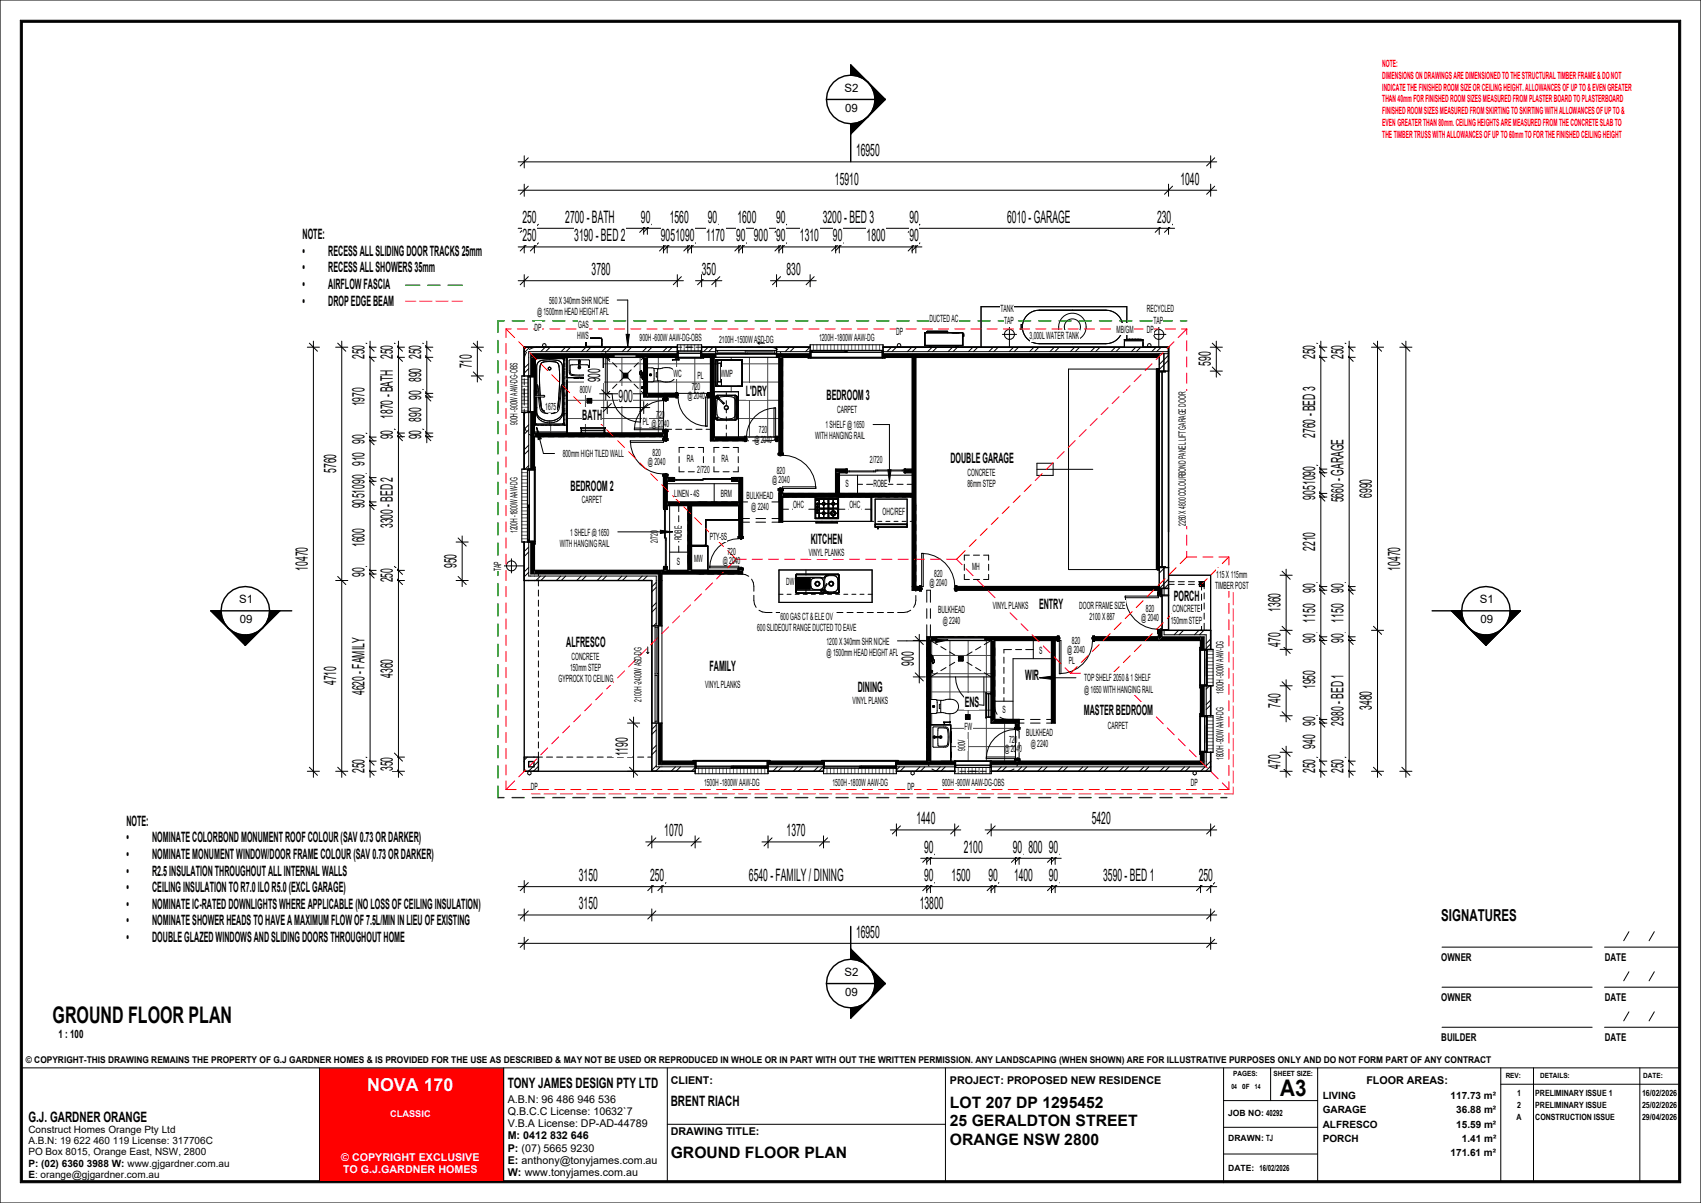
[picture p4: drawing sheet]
<svg xmlns="http://www.w3.org/2000/svg" width="420mm" height="297mm" viewBox="0 0 420 297" stroke-linecap="round" stroke-linejoin="round" font-family="sans-serif">
<defs><g id="words">
<g font-size="5.6">
<text x="13" y="252.6">GROUND FLOOR PLAN</text>
<text x="316.1" y="270.5">A3</text>
</g>
<text font-size="4.4" fill="#fefefe" x="90.6" y="269.3">NOVA 170</text>
<g font-size="4.2">
<text x="211.4" y="38.6">16950</text>
<text x="206.2" y="45.6">15910</text>
<text x="291.5" y="45.6">1040</text>
<text x="129" y="55">250</text>
<text x="129" y="59.6">250</text>
<text x="139.6" y="55">2700 - BATH</text>
<text x="141.8" y="59.6">3190 - BED 2</text>
<text x="158.3" y="55">90</text>
<text x="163.2" y="59.6">90</text>
<text x="165.4" y="55">1560</text>
<text x="165.6" y="59.6">510</text>
<text x="169.2" y="59.6">90</text>
<text x="174.3" y="59.6">1170</text>
<text x="174.8" y="55">90</text>
<text x="181.8" y="59.6">90</text>
<text x="182.1" y="55">1600</text>
<text x="186.1" y="59.6">900</text>
<text x="191.7" y="55">90</text>
<text x="191.7" y="59.6">90</text>
<text x="197.5" y="59.6">1310</text>
<text x="203.1" y="55">3200 - BED 3</text>
<text x="205.7" y="59.6">90</text>
<text x="214" y="59.6">1800</text>
<text x="224.5" y="59.6">90</text>
<text x="224.5" y="55">90</text>
<text x="248.7" y="55">6010 - GARAGE</text>
<text x="285.7" y="55">230</text>
<text x="146.1" y="67.9">3780</text>
<text x="173.3" y="67.9">350</text>
<text x="194.2" y="67.9">830</text>
<text x="90" y="88.7" transform="rotate(-90 90 88.7)">250</text>
<text x="97" y="88.7" transform="rotate(-90 97 88.7)">250</text>
<text x="104" y="88.7" transform="rotate(-90 104 88.7)">250</text>
<text x="324.7" y="88.7" transform="rotate(-90 324.7 88.7)">250</text>
<text x="331.7" y="88.7" transform="rotate(-90 331.7 88.7)">250</text>
<text x="104" y="94.4" transform="rotate(-90 104 94.4)">890</text>
<text x="116.5" y="91" transform="rotate(-90 116.5 91)">710</text>
<text x="148.2" y="94.4" transform="rotate(-90 148.2 94.4)">900</text>
<text x="298.9" y="90.4" transform="rotate(-90 298.9 90.4)">590</text>
<text x="90" y="100.3" transform="rotate(-90 90 100.3)">1970</text>
<text x="104" y="98.7" transform="rotate(-90 104 98.7)">90</text>
<text x="152.7" y="99.2">900</text>
<text x="97" y="103.4" transform="rotate(-90 97 103.4)">1870 - BATH</text>
<text x="104" y="104.2" transform="rotate(-90 104 104.2)">890</text>
<text x="90" y="109.5" transform="rotate(-90 90 109.5)">90</text>
<text x="97" y="108.5" transform="rotate(-90 97 108.5)">90</text>
<text x="104" y="108.5" transform="rotate(-90 104 108.5)">90</text>
<text x="324.7" y="108.1" transform="rotate(-90 324.7 108.1)">2760 - BED 3</text>
<text x="83" y="116.8" transform="rotate(-90 83 116.8)">5760</text>
<text x="90" y="119.5" transform="rotate(-90 90 119.5)">90</text>
<text x="90" y="115.1" transform="rotate(-90 90 115.1)">910</text>
<text x="324.7" y="117.4" transform="rotate(-90 324.7 117.4)">90</text>
<text x="90" y="125.5" transform="rotate(-90 90 125.5)">90</text>
<text x="90" y="123" transform="rotate(-90 90 123)">510</text>
<text x="324.7" y="123.4" transform="rotate(-90 324.7 123.4)">90</text>
<text x="324.7" y="121" transform="rotate(-90 324.7 121)">510</text>
<text x="331.7" y="124" transform="rotate(-90 331.7 124)">5660 - GARAGE</text>
<text x="338.7" y="122.9" transform="rotate(-90 338.7 122.9)">6990</text>
<text x="97" y="130.4" transform="rotate(-90 97 130.4)">3300 - BED 2</text>
<text x="90" y="135.1" transform="rotate(-90 90 135.1)">1600</text>
<text x="324.7" y="136" transform="rotate(-90 324.7 136)">2210</text>
<text x="76" y="140.9" transform="rotate(-90 76 140.9)">10470</text>
<text x="90" y="142.4" transform="rotate(-90 90 142.4)">90</text>
<text x="97" y="143.7" transform="rotate(-90 97 143.7)">250</text>
<text x="112.7" y="140.2" transform="rotate(-90 112.7 140.2)">950</text>
<text x="345.7" y="140.9" transform="rotate(-90 345.7 140.9)">10470</text>
<text x="324.7" y="146.4" transform="rotate(-90 324.7 146.4)">90</text>
<text x="331.7" y="146.4" transform="rotate(-90 331.7 146.4)">90</text>
<text x="316.2" y="151.1" transform="rotate(-90 316.2 151.1)">1360</text>
<text x="324.7" y="153.7" transform="rotate(-90 324.7 153.7)">1150</text>
<text x="331.7" y="153.7" transform="rotate(-90 331.7 153.7)">1150</text>
<text x="316.2" y="159.6" transform="rotate(-90 316.2 159.6)">470</text>
<text x="324.7" y="158.8" transform="rotate(-90 324.7 158.8)">90</text>
<text x="331.7" y="158.8" transform="rotate(-90 331.7 158.8)">90</text>
<text x="97" y="167.4" transform="rotate(-90 97 167.4)">4360</text>
<text x="225.6" y="164.3" transform="rotate(-90 225.6 164.3)">900</text>
<text x="83" y="169.1" transform="rotate(-90 83 169.1)">4710</text>
<text x="90" y="171.6" transform="rotate(-90 90 171.6)">4620 - FAMILY</text>
<text x="324.7" y="170.1" transform="rotate(-90 324.7 170.1)">1950</text>
<text x="316.2" y="174.7" transform="rotate(-90 316.2 174.7)">740</text>
<text x="324.7" y="179.2" transform="rotate(-90 324.7 179.2)">90</text>
<text x="331.7" y="179.1" transform="rotate(-90 331.7 179.1)">2980 - BED 1</text>
<text x="338.7" y="175.3" transform="rotate(-90 338.7 175.3)">3480</text>
<text x="324.7" y="184.9" transform="rotate(-90 324.7 184.9)">940</text>
<text x="90" y="190.8" transform="rotate(-90 90 190.8)">250</text>
<text x="97" y="190.3" transform="rotate(-90 97 190.3)">350</text>
<text x="155.1" y="186.7" transform="rotate(-90 155.1 186.7)">1190</text>
<text x="316.2" y="189.7" transform="rotate(-90 316.2 189.7)">470</text>
<text x="324.7" y="190.8" transform="rotate(-90 324.7 190.8)">250</text>
<text x="331.7" y="190.8" transform="rotate(-90 331.7 190.8)">250</text>
<text x="226.3" y="203.5">1440</text>
<text x="269.6" y="203.5">5420</text>
<text x="164" y="206.5">1070</text>
<text x="194.2" y="206.5">1370</text>
<text x="228.1" y="210.5">90</text>
<text x="238" y="210.5">2100</text>
<text x="250" y="210.5">90</text>
<text x="253.9" y="210.5">800</text>
<text x="258.9" y="210.5">90</text>
<text x="142.9" y="217.5">3150</text>
<text x="160.5" y="217.5">250</text>
<text x="184.9" y="217.5">6540 - FAMILY / DINING</text>
<text x="228.1" y="217.5">90</text>
<text x="235" y="217.5">1500</text>
<text x="244" y="217.5">90</text>
<text x="250.4" y="217.5">1400</text>
<text x="258.9" y="217.5">90</text>
<text x="272.4" y="217.5">3590 - BED 1</text>
<text x="296" y="217.5">250</text>
<text x="142.9" y="224.5">3150</text>
<text x="227.1" y="224.5">13800</text>
<text x="211.4" y="231.5">16950</text>
</g>
<text font-size="4.1" x="355.9" y="227.4">SIGNATURES</text>
<g font-size="3.9">
<text x="234.5" y="273.4">LOT 207 DP 1295452</text>
<text x="234.5" y="278">25 GERALDTON STREET</text>
<text x="165.6" y="285.9">GROUND FLOOR PLAN</text>
<text x="234.5" y="282.6">ORANGE NSW 2800</text>
</g>
<g font-size="3.5">
<text x="74.7" y="59.1">NOTE:</text>
<text x="74.7" y="63.2">•</text>
<text x="81.1" y="63.2">RECESS ALL SLIDING DOOR TRACKS 25mm</text>
<text x="74.7" y="67.3">•</text>
<text x="74.7" y="71.4">•</text>
<text x="81.1" y="67.3">RECESS ALL SHOWERS 35mm</text>
<text x="81.1" y="71.4">AIRFLOW FASCIA</text>
<text x="74.7" y="75.5">•</text>
<text x="81.1" y="75.5">DROP EDGE BEAM</text>
<text x="184.1" y="97.8">L'DRY</text>
<text x="204.1" y="98.7">BEDROOM 3</text>
<text x="143.8" y="103.7">BATH</text>
<text x="234.7" y="114.3">DOUBLE GARAGE</text>
<text x="140.9" y="121.2">BEDROOM 2</text>
<text x="200.2" y="134.3">KITCHEN</text>
<text x="289.8" y="148.4">PORCH</text>
<text x="256.5" y="150.3">ENTRY</text>
<text x="139.8" y="159.7">ALFRESCO</text>
<text x="175.2" y="165.7">FAMILY</text>
<text x="253.1" y="167.9">WIR</text>
<text x="211.8" y="170.7">DINING</text>
<text x="238.2" y="174.5">ENS</text>
<text x="267.6" y="176.5">MASTER BEDROOM</text>
<text x="31.2" y="203.9">NOTE:</text>
<text x="31.2" y="208">•</text>
<text x="37.6" y="208">NOMINATE COLORBOND MONUMENT ROOF COLOUR (SAV 0.73 OR DARKER)</text>
<text x="31.2" y="212.1">•</text>
<text x="37.6" y="212.1">NOMINATE MONUMENT WINDOW/DOOR FRAME COLOUR (SAV 0.73 OR DARKER)</text>
<text x="31.2" y="216.2">•</text>
<text x="31.2" y="220.3">•</text>
<text x="37.6" y="216.2">R2.5 INSULATION THROUGHOUT ALL INTERNAL WALLS</text>
<text x="37.6" y="220.3">CEILING INSULATION TO R7.0 ILO R5.0 (EXCL GARAGE)</text>
<text x="31.2" y="224.4">•</text>
<text x="37.6" y="224.4">NOMINATE IC-RATED DOWNLIGHTS WHERE APPLICABLE (NO LOSS OF CEILING INSULATION)</text>
<text x="31.2" y="228.5">•</text>
<text x="31.2" y="232.6">•</text>
<text x="37.6" y="228.5">NOMINATE SHOWER HEADS TO HAVE A MAXIMUM FLOW OF 7.5L/MIN IN LIEU OF EXISTING</text>
<text x="37.6" y="232.6">DOUBLE GLAZED WINDOWS AND SLIDING DOORS THROUGHOUT HOME</text>
<text x="125.4" y="268.5">TONY JAMES DESIGN PTY LTD</text>
<text x="165.6" y="273">BRENT RIACH</text>
<text x="7" y="276.9">G.J. GARDNER ORANGE</text>
</g>
<g font-size="2.8">
<text x="208.5" y="22.7">S2</text>
<text x="208.7" y="27.6">09</text>
<text x="59" y="148.9">S1</text>
<text x="365.4" y="148.9">S1</text>
<text x="59.2" y="153.9">09</text>
<text x="365.5" y="153.9">09</text>
<text x="208.5" y="240.9">S2</text>
<text x="208.7" y="245.9">09</text>
<text x="14.5" y="256.2">1 : 100</text>
</g>
<g font-size="2.6">
<text x="355.9" y="237.2">OWNER</text>
<text x="396.2" y="237.2">DATE</text>
<text x="355.9" y="247.1">OWNER</text>
<text x="396.2" y="247.1">DATE</text>
<text x="355.9" y="257">BUILDER</text>
<text x="396.2" y="257">DATE</text>
<text x="165.6" y="267.7">CLIENT:</text>
<text x="234.5" y="267.7">PROJECT: PROPOSED NEW RESIDENCE</text>
<text x="337.4" y="267.7">FLOOR AREAS:</text>
<text x="125.4" y="272.2">A.B.N: 96 486 946 536</text>
<text x="125.4" y="275.2">Q.B.C.C License: 10632`7</text>
<text x="125.4" y="278.2">V.B.A License: DP-AD-44789</text>
<text x="125.4" y="281.2">M:</text>
<text x="129.2" y="281.2">0412 832 646</text>
<text x="165.6" y="280.3">DRAWING TITLE:</text>
<text x="125.4" y="284.3">P:</text>
<text x="125.4" y="287.3">E:</text>
<text x="128.8" y="284.3">(07) 5665 9230</text>
<text x="128.8" y="287.3">anthony@tonyjames.com.au</text>
<text x="125.4" y="290.3">W:</text>
<text x="129.6" y="290.3">www.tonyjames.com.au</text>
</g>
<g font-size="2.6" fill="#fefefe">
<text x="84.2" y="286.6">© COPYRIGHT EXCLUSIVE</text>
<text x="84.7" y="289.6">TO G.J.GARDNER HOMES</text>
</g>
<g font-size="2.5" fill="#f00">
<text x="341.3" y="16.5">NOTE:</text>
<text x="341.3" y="19.5">DIMENSIONS ON DRAWINGS ARE DIMENSIONED TO THE STRUCTURAL TIMBERFRAME &amp; DO NOT</text>
<text x="341.3" y="22.4">INDICATE THE FINISHED ROOM SIZE OR CEILING HEIGHT. ALLOWANCES OF UP TO &amp; EVEN GREATER</text>
<text x="341.3" y="25.3">THAN 40mm FOR FINISHED ROOM SIZES MEASURED FROM PLASTER BOARD TO PLASTERBOARD</text>
<text x="341.3" y="28.2">FINISHED ROOM SIZES MEASURED FROM SKIRTING TO SKIRTING WITH ALLOWANCES OF UP TO &amp;</text>
<text x="341.3" y="31.1">EVEN GREATER THAN 80mm. CEILING HEIGHTS ARE MEASURED FROM THE CONCRETE SLAB TO</text>
<text x="341.3" y="34">THE TIMBER TRUSS WITH ALLOWANCES OF UP TO 60mm TO FOR THE FINISHED CEILING HEIGHT</text>
</g>
<g font-size="2.5">
<text x="132.6" y="77.7">@ 1500mm HEAD HEIGHT AFL</text>
<text x="135.6" y="75">560 X 340mm SHR NICHE</text>
<text x="247" y="77">TANK</text>
<text x="283.2" y="77">RECYCLED</text>
<text x="132" y="81.6">DP</text>
<text x="142.5" y="83.7">HWS</text>
<text x="142.7" y="81">GAS</text>
<text x="221.3" y="82.6">DP</text>
<text x="229.5" y="79.6">DUCTED AC</text>
<text x="247.9" y="80">TAP</text>
<text x="254.2" y="83.7">3,000L WATER TANK</text>
<text x="275.7" y="82.1">MB/GM</text>
<text x="283.2" y="82.1">DP</text>
<text x="284.8" y="80">TAP</text>
<text x="157.9" y="84.2">900H -600W AAW-DG-OBS</text>
<text x="177.6" y="84.6">2100H -1500W ASD-DG</text>
<text x="202.2" y="84.2">1200H -1800W AAW-DG</text>
<text x="166.3" y="93">WC</text>
<text x="172.2" y="93.5">PL</text>
<text x="178" y="93">WMP</text>
<text x="134.6" y="101.1">1675</text>
<text x="143.1" y="97">800V</text>
<text x="169.7" y="98.4">@ 2040</text>
<text x="170.9" y="96.2">720</text>
<text x="206.7" y="101.9">CARPET</text>
<text x="127.8" y="104.9" transform="rotate(-90 127.8 104.9)">900H -900W AAW-DG-OBS</text>
<text x="158.7" y="105">PL</text>
<text x="160.9" y="105.4">@ 2040</text>
<text x="162" y="103.1">720</text>
<text x="187.4" y="107">720</text>
<text x="203.8" y="105.7">1 SHELF @ 1650</text>
<text x="139" y="112.9">800mm HIGH TILED WALL</text>
<text x="161.1" y="112.7">820</text>
<text x="186.3" y="109.2">@ 2040</text>
<text x="201.2" y="108.5">WITH HANGING RAIL</text>
<text x="160" y="114.9">@ 2040</text>
<text x="169.6" y="114.2">RA</text>
<text x="172.2" y="116.8">2/720</text>
<text x="178.2" y="114.2">RA</text>
<text x="190.7" y="119.2">@ 2040</text>
<text x="191.8" y="117">820</text>
<text x="214.8" y="114.3">2/720</text>
<text x="238.9" y="117.4">CONCRETE</text>
<text x="143.6" y="124.1">CARPET</text>
<text x="166.5" y="122.6">LINEN - 4S</text>
<text x="178" y="122.6">BRM</text>
<text x="184.3" y="123.1">BULKHEAD</text>
<text x="185.5" y="125.9">@ 2240</text>
<text x="195.8" y="125.4">OHC</text>
<text x="208.8" y="120.2">S</text>
<text x="209.7" y="125.4">OHC</text>
<text x="215.7" y="120.2">ROBE</text>
<text x="238.9" y="120.2">86mm STEP</text>
<text x="127.8" y="131.6" transform="rotate(-90 127.8 131.6)">1200H -1800W AAW-DG</text>
<text x="217.9" y="127.2">OHC/REF</text>
<text x="292.8" y="129.9" transform="rotate(-90 292.8 129.9)">2260 X 4800 COLOURBOND PANEL LIFT GARAGE DOOR</text>
<text x="138.2" y="135">WITH HANGING RAIL</text>
<text x="140.8" y="132.2">1 SHELF @ 1650</text>
<text x="162.4" y="134" transform="rotate(-90 162.4 134)">2/720</text>
<text x="168.4" y="133.3" transform="rotate(-90 168.4 133.3)">ROBE</text>
<text x="175.2" y="133.3">PTY-5S</text>
<text x="179.6" y="136.9">720</text>
<text x="199.7" y="137.3">VINYL PLANKS</text>
<text x="123.8" y="141" transform="rotate(-90 123.8 141)">TAP</text>
<text x="167.1" y="139.5">S</text>
<text x="171.4" y="138.7">MW</text>
<text x="178.5" y="139.2">@ 2040</text>
<text x="230.7" y="142.4">820</text>
<text x="240" y="140.7">MH</text>
<text x="300.3" y="142.6">115 X 115mm</text>
<text x="194.1" y="144.5">DW</text>
<text x="229.5" y="144.6">@ 2040</text>
<text x="300" y="145.4">TIMBER POST</text>
<text x="187" y="155.7">600 SLIDEOUT RANGE DUCTED TO EAVE</text>
<text x="192.7" y="152.9">600 GAS CT &amp; ELE OV</text>
<text x="231.6" y="151.2">BULKHEAD</text>
<text x="232.8" y="154">@ 2240</text>
<text x="245.1" y="150.4">VINYL PLANKS</text>
<text x="266.5" y="150.4">DOOR FRAME SIZE</text>
<text x="269" y="153.1">2100 X 887</text>
<text x="281.8" y="153.2">@ 2040</text>
<text x="282.9" y="151">820</text>
<text x="289.1" y="153.9">150mm STEP</text>
<text x="289.5" y="151.1">CONCRETE</text>
<text x="204.1" y="159.1">1200 X 340mm SHR NICHE</text>
<text x="204.1" y="161.9">@ 1500mm HEAD HEIGHT AFL</text>
<text x="256.5" y="161.4">S</text>
<text x="263.5" y="161.1">@ 2040</text>
<text x="264.7" y="158.9">820</text>
<text x="140.7" y="165.6">150mm STEP</text>
<text x="141.1" y="162.8">CONCRETE</text>
<text x="263.9" y="164">PL</text>
<text x="137.9" y="168.4">GYPROCK TO CEILING</text>
<text x="158.4" y="173.2" transform="rotate(-90 158.4 173.2)">2100H -2400W ASD-DG</text>
<text x="174.1" y="169.7">VINYL PLANKS</text>
<text x="210.5" y="173.8">VINYL PLANKS</text>
<text x="267.7" y="168.2">TOP SHELF 2050 &amp; 1 SHELF</text>
<text x="267.7" y="171">@ 1650 WITH HANGING RAIL</text>
<text x="302.1" y="171.3" transform="rotate(-90 302.1 171.3)">1800H -900W AAW-DG</text>
<text x="247.5" y="176">S</text>
<text x="273.6" y="180">CARPET</text>
<text x="238.2" y="180.2">FW</text>
<text x="238.3" y="185.4" transform="rotate(-90 238.3 185.4)">900V</text>
<text x="248" y="185.6">@ 2040</text>
<text x="249.1" y="183.4">720</text>
<text x="253.4" y="181.7">BULKHEAD</text>
<text x="254.5" y="184.4">@ 2240</text>
<text x="302.1" y="187.7" transform="rotate(-90 302.1 187.7)">1800H -900W AAW-DG</text>
<text x="131.1" y="195">DP</text>
<text x="173.8" y="194">1500H -1800W AAW-DG</text>
<text x="205.5" y="194">1500H -1800W AAW-DG</text>
<text x="224.1" y="195">DP</text>
<text x="232.6" y="194">900H -900W AAW-DG-OBS</text>
<text x="294" y="194.1">DP</text>
<text x="326.6" y="271.3">LIVING</text>
<text x="326.6" y="274.8">GARAGE</text>
<text x="358.2" y="271.3">117.73 m²</text>
<text x="359.6" y="274.8">36.88 m²</text>
<text x="7" y="279.6">Construct Homes Orange Pty Ltd</text>
<text x="326.6" y="278.3">ALFRESCO</text>
<text x="326.6" y="281.9">PORCH</text>
<text x="359.6" y="278.3">15.59 m²</text>
<text x="361" y="281.9">1.41 m²</text>
<text x="7" y="282.4">A.B.N: 19 622 460 119 License: 317706C</text>
<text x="7" y="285.2">PO Box 8015, Orange East, NSW, 2800</text>
<text x="358.2" y="285.4">171.61 m²</text>
<text x="7" y="288">P: (02) 6360 3988 W: www.gjgardner.com.au</text>
<text x="7" y="290.9">E: orange@gjgardner.com.au</text>
</g>
<text font-size="2.3" x="6.4" y="262.5">© COPYRIGHT-THIS DRAWING REMAINS THE PROPERTY OF G.J GARDNER HOMES &amp; IS PROVIDED FOR THE USE AS DESCRIBED &amp; MAY NOT BE USED OR REPRODUCED IN WHOLE OR IN PART WITH OUT THE WRITTEN PERMISSION. ANY LANDSCAPING (WHEN SHOWN) ARE FOR ILLUSTRATIVE PURPOSES ONLY AND DO NOT FORM PART OF ANY CONTRACT</text>
<text font-size="2.3" fill="#fefefe" x="96.3" y="275.8">CLASSIC</text>
<g font-size="2.1">
<text x="303.2" y="275.5">JOB NO:</text>
<text x="312.7" y="275.5">40292</text>
<text x="374.6" y="270.6">1</text>
<text x="374.6" y="273.5">2</text>
<text x="379.1" y="270.6">PRELIMINARY ISSUE 1</text>
<text x="379.1" y="273.5">PRELIMINARY ISSUE</text>
<text x="405.4" y="270.6">16/02/2026</text>
<text x="405.4" y="273.5">25/02/2026</text>
<text x="303.2" y="281.8">DRAWN:</text>
<text x="312.7" y="281.8">TJ</text>
<text x="374.4" y="276.4">A</text>
<text x="379.1" y="276.4">CONSTRUCTION ISSUE</text>
<text x="405.4" y="276.4">29/04/2026</text>
<text x="303.2" y="289.2">DATE:</text>
<text x="310.9" y="289.2">16/02/2026</text>
</g>
<g font-size="1.8">
<text x="304.1" y="268.8">04</text>
<text x="304.5" y="265.7">PAGES:</text>
<text x="306.7" y="268.8">0F</text>
<text x="309.9" y="268.8">14</text>
<text x="314.4" y="265.7">SHEET SIZE:</text>
<text x="371.8" y="266.2">REV:</text>
<text x="380.3" y="266.2">DETAILS:</text>
<text x="405.7" y="266.2">DATE:</text>
</g>
</g></defs>
<path d="M191.7 87.3v.9h8.3v-.9zM131 87.3v.9h20.5v-.7h5.6v.7h10.1v-.9zM218 87.3v.9h68.2v-.9zM173.2 87.3v.9h3.5v-.9z" fill="#000"/>
<path d="M129.4 133.8v9.5h1.1v-9.5zM129.4 101.8v14h1.1v-14zM129.4 86.8v6h1.1v-6z" fill="#fff"/>
<path d="M131 133.8v7.9h.9v-7.9zM131 101.8v14h.9v-14zM131 88.2v4.6h.9v-4.6z" fill="#000"/>
<path d="M130.5 142.2h31.5v1.1h-31.5z" fill="#fff"/>
<path d="M131.9 140.8h31.5v.9h-31.5z" fill="#000"/>
<path d="M160.9 178.5v11.9h1.1v-11.9zM160.9 143.3v11.2h1.1v-11.2z" fill="#fff"/>
<path d="M162.5 178.5v10.3h.9v-10.3zM162.5 141.7v12.8h.9v-12.8z" fill="#000"/>
<path d="M189.6 189.3v1.1h13.7v-1.1zM162 189.3v1.1h9.6v-1.1zM221.3 189.3v1.1h14.4v-1.1zM244.7 189.3v1.1h54.2v-1.1z" fill="#fff"/>
<path d="M163.4 187.9v.9h8.2v-.9zM189.6 187.9v.9h13.7v-.9zM244.7 187.9v.9h52.6v-.9zM221.3 187.9v.9h14.4v-.9z" fill="#000"/>
<path d="M297.8 185.7v3.6h1.1v-3.6zM297.8 169.3v7.4h1.1v-7.4zM297.8 155.6v4.7h1.1v-4.7z" fill="#fff"/>
<path d="M296.4 185.7v2.2h.9v-2.2zM296.4 169.3v7.4h.9v-7.4zM296.4 157.2v3.1h.9v-3.1z" fill="#000"/>
<path d="M287.4 156.7l1.1-1.1h9.3v1.1z" fill="#fff"/>
<path d="M286.9 157.2h9.5v.9h-10.4z" fill="#000"/>
<path d="M287.4 155.6v1.1l1.1-1.1zM287.4 145.3v1.6h1.1v-1.6z" fill="#fff"/>
<path d="M286 155.6v2.5l.9-.9v-1.6zM286 145.3v1.6h.9v-1.6z" fill="#000"/>
<g fill="#fff">
<path d="M287.4 140.1v5.2h1.1v-5.2zM287.4 87.3v4.3h1.1v-4.3z"/>
<path d="M286.2 140.1v5.2h1.1v-5.2zM286.2 87.3v4.3h1.1v-4.3z"/>
</g>
<g fill="#000">
<path d="M158.9 88.2h.9v9.8h-.9zM131.9 106.9h31.9v.9h-31.9zM175.4 88.2h.9v20.6h-.9zM164.7 123.9h17.7v.9h-17.7zM193.2 121.8h32v.9h-32zM206.3 116.7h.9v5.1h-.9zM169.8 124.8h.9v16h-.9zM163.4 140.8h19.9v.9h-19.9zM225.2 88.2h.9v56.6h-.9zM285.5 91.1h.7v49.5h-.7zM244.7 158.1h.9v19.5l-.9 .9zM244.7 178.5l.9-.9h6v.9z"/>
<path d="M259.6 158.1h.9v20.4h-.9zM228.8 157.2h.9v30.7h-.9z"/>
<path d="M159.8 97.1v.9h7.4v-.9zM174.8 97.1v.9h.6v-.9z"/>
<path d="M164.7 117.9v.9h1.6v-.9zM180.9 117.9v.9h1.5v-.9z"/>
<path d="M191.7 107.9v.9h.6v-.9zM176.3 107.9v.9h7.8v-.9z"/>
<path d="M223.6 115.8v.9h1.6v-.9zM206.3 115.8v.9h2.6v-.9z"/>
<path d="M192.3 120.8v8.1h.9v-8.1zM192.3 88.2v23.9h.9v-23.9z"/>
<path d="M163.8 140.1v.7h.9v-.7zM163.8 117.2v8.3h.9v-8.3zM163.8 106.3v2.3h.9v-2.3zM163.8 98v.6h.9v-.6z"/>
<path d="M182.4 140.4v.4h.9v-.4zM182.4 117.9v14.8h.9v-14.8z"/>
<path d="M225.2 144.8v.9h2.1v-.9zM236 144.8v.9h50v-.4h.2v-.5z"/>
<path d="M229.7 157.2v.9h1.5v-.7h12v.7h18.1v-.9zM270 157.2v.9h16v-.9z"/>
<path d="M250.7 187.5v.4h.9v-.4zM250.7 178.5v1.3h.9v-1.3z"/>
</g>
<g fill="#fff">
<path d="M298 160.3h1.5v9h-1.5z"/>
<path d="M298 176.7h1.5v9h-1.5z"/>
<path d="M235.7 189.4h9v1.6h-9z"/>
<path d="M171.6 189.6h18v1.4h-18z"/>
<path d="M203.3 189.6h18v1.4h-18z"/>
<path d="M128.8 115.8h1.4v18h-1.4z"/>
<path d="M200 85.1h18v1.4h-18z"/>
<path d="M167.2 85.1h6v1.6h-6z"/>
<path d="M128.8 92.8h1.6v9h-1.6z"/>
<path d="M129.4 186.9h2.4v1.1h-2.4z"/>
<path d="M129.4 188h1.1v2.4h-1.1z"/>
<path d="M130.5 189.3h1.3v1.1h-1.3z"/>
<path d="M131.8 186.9h1.1v3.5h-1.1z"/>
<path d="M215.1 122.7h.1v6h-.1z"/>
<path d="M229.7 158.1v3.6h.4v.5h.3v.6l.2 .1a.59 .59 0 0 1-.2 .8l-.1 .1-.1-.3-.1-.6h-.3l.1-.7h-.2v10.5l3 .2a4.1 4.1 0 0 1 3.4 .2 1.76 1.76 0 0 1 .5 1.9 1.76 1.76 0 0 1-1.7 1.2l-2.1-.3-3.1 .2v2.8h3.3v-.7h1.6v.2h-1.4l.1 .5h1.4v1.8h.2v1.1h-.2v.3h.2v1.1h-.2l.2 3.6h-.2v1.1h16l-.2-.1v-.5h.2v-7.3h-.2v-.4h.2v-1.1h-6v-1.4h-1.1l-.2 .1v-6.2l1.3 .1v-13zM234.7 185.8l.1 .9zM234.7 182.2l.1 .9zM234.7 180.8l.1 .9zM243.6 171.3v5.7h.4v-5.7zM244.2 171.3l-.1 5.7h.6v-5.7zM230 165.5h.3v.4h-.3zM229.8 165.6l.1 .2z"/>
<path d="M176.3 88.2v8.5h6v11.2h1.5v-.2h.4v.2h7.4v-.2h.4v.2h.3v-19.7zM143.6 106.3v.6h5.7v-.6zM140 93.2v13.7h3.4l.1-1.2-.2-.1h6.2l-.1 1.3h14.4v-.3h-.2v-.4h.2v-7.4h-.2v-.4h.2v-.4h-4.9v-4.4h-.3v-.5h-.3l-.2-.6a.55 .55 0 0 1 .2-.9v-.1l.2 .3 .1 .6 .2 .1-.1 .6h.2v-4.9h-9.9v5h-1.1v.2h-1.1v-.2h-2.5v.2zM143.6 105.8v.4h5.7v-.4zM132.1 104.7l.4 .1zM132.2 104.5v.2h.2zM139.1 104.6l-.1 .1zM132.2 104.5l.1 .2zM136.7 103.8l.4-.2zM137.4 103.5h.1zM138 103.2l.3-.3zM138 103.2l.1-.1zM138.7 102.3l-.1 .2zM138.7 102.4l-.2 .2zM132.2 101.3v.5zM132.2 101.8v.6l.2-.3zM139.1 102v.3zM136.1 102.1h.2zM132.4 101.3l-.1 .2zM132.2 100.8v.5l.2-.3zM138.8 100.1v.5zM138.8 100.7v.6zM139.1 100.9v.3zM139 101v.2zM133.7 100.6v.2zM133.7 100.8l.1 .2zM137.7 100.3v.3zM133.6 100.4l.1 .2zM159.8 88.2v2.7l3 .1a4.1 4.1 0 0 1 3.4 .2 1.86 1.86 0 0 1 .3 2.3 1.86 1.86 0 0 1-2.2 .8l-1.4-.3-3.1 .2v2.9h7.1v-.2h.4v.2h7.4v-.2h.4v.2h.3v-8.9h-1.7v.2h-6.1l.1 .5h-1.6v-.2h1.3v-.3h-.7v-.2zM158.4 95.5l.2 .1 .1 .3h-.3zM158.7 95.6l.2 .2zM176.8 88.9h6.4v6.5h-6.5zM132.7 95.1l.1 .2zM133.2 95v.1zM138.8 94.4v.3zM138.8 93.7v.1zM143.3 93.2l.9 .1zM141.9 93.2l.9 .1zM146.9 93.2l.9 .1zM158.5 92.1l.1 .2zM132.6 90.7v.3zM132.6 89.9l-.1 .2zM138.5 89.5l.2 .2zM136.2 88.9l1.5 .1zM137.9 89.1l.2 .1zM132.1 88.4v.7v-.7h.4zM133.9 89l.5-.1zM132.2 88.5v.3l.3-.3zM132.2 88.5h.2l-.2 .2zM139 88.6l.1 .1zM138.9 88.4h.2z"/>
</g>
<path d="M296.2 143.6h1.1v1.2h-1.1z" fill="#000"/>
<g fill="#fff">
<path d="M170.7 134.6h4v.2h-4z"/>
<path d="M131.9 88.2l7.6 .1-.1 16.7h-7.5v1.9h8.1v-18.7zM139.2 104.9l.2 .1v-.2zM131.9 104.7v.3l.2-.1zM139.3 104.3v.4zM139.3 99.2v5.5l-.6 .2h.7zM132 99.4v1.2zM132 100.7v1zM132 101.7v3.2h.7l-.6-.1h.2h-.2v-.5v.4zM132.6 104.9h6.1zM135.5 104.9h.2zM139 104.8h.3zM132 99.2v.1zM132 98v.2zM132 98.4v.3zM132 98.9v.3zM139.3 98.1l.1 .6zM139.4 98.8v.3zM139.4 97.9v.1zM139.3 95.7v.1zM139.4 95v3zM132 97.4v.1zM132 97v.6zM132 94.5v.8zM132 95.2v1.4zM139.4 96v.2zM139.4 94.5l-.1 .5zM139.3 94v.5zM132.1 88.4l-.1 .5zM132 88.3v5.9l.1-5.8v.4v-.4h.3zM132 94.2v.3zM139.3 92.7v1.2zM139.4 93.3v.2zM139.3 91.6v1.1zM139.1 88.4h.2v3.2l.1-3.3zM139.4 89.9v.3zM139.3 89.2v.1zM139.4 88.8v.4zM139.3 88.3l.1 .3v-.3zM131.9 88.3l.1 .3 .2-.3zM132.1 88.4h.4zM132.6 88.3h6zM135.7 88.3h.2zM133.5 88.3h1.3z"/>
</g>
<g fill="none" stroke="#000" stroke-width=".25">
<path d="M249.2 79.9v5.9M253.6 77.8a4.1 4.1 0 0 1 3-1.2h16.5a4.1 4.1 0 0 1 4.1 4.1 4.1 4.1 0 0 1-4.1 4.1h-16.5a4.1 4.1 0 0 1-3.9-2.5 4.1 4.1 0 0 1 .9-4.5zM286.1 79.9v5.9M129.4 92.8h-.6v9h3.1v-9h-1.5v9M129.4 95.9v2.8M129.6 85.7l-.2 .2M130.5 89.8l-1.1 1.1M130.5 91l-1.1 1.1M130.8 85.7l-1.4 1.4M130.9 92.8v9M131.9 91.9v.1M131.9 92.1v.1"/>
<path d="M131.9 93h-1.5M131.9 96.3v2M132 88.3h.1M132 97.6h2.3l.2 .2-.2 .2h-2.3M132 96.6h.6v.4h-.6M132 88.4h.1M132.1 88.4h.1M132.1 88.3h-.2M132.1 88.4l.1 .1M132.1 88.4v.4M132.1 88.4h.5M132.2 88.5h.1"/>
<path d="M132.2 97v.6zM132.3 88.6l-.1 8 .1-8 6.7-.1zM132.3 96.6v.4zM132.3 97h.1M132.3 96.6v.4M132.5 97v.6M132.9 97.6l-.2-2.6 .4 2.6M133 98l.1 1a4.5 4.5 0 0 0 .7 2.7l1.5 .4a2.33 2.33 0 0 1-1.9-2.7l-.2-1.4M133.2 88.3h.2M133.2 93v.1M133.2 93.2v.3M133.2 92.7v.1"/>
<path d="M133.2 93.5v.3M133.2 92.4l.2 5.2v-.2M133.2 93.8v.6M133.2 92.2v.3M133.2 92v.2M133.2 94.5v.2M133.2 94.8l.1 .6M133.2 91.7v.2M133.3 95.4v.3M133.3 91.4l-.1 .8M133.3 95.8v1.2M133.3 91.3l-.1 .3"/>
<path d="M133.3 91.1v.1M133.3 97.1l.1 .3M133.4 90.5l-.1 .8M133.4 90.5l-.1 .4M133.4 90.3v.2M133.4 90.2v.1M133.4 90v.2M133.5 89.9l-.1 .1M133.5 99.2l-.1-1.2 .3 2.7M133.5 99.3l.1 1M133.5 88.3h1.9M133.7 89.6l-.2 .3"/>
<path d="M133.7 89.6l-.1 .1M134 89.4l-.3 .2M134 89.4l-.2 .1M134.1 89.4h-.1M134.3 89.4h-.2M134.6 89.3h-.2M134.6 85.7l-1.1 1.1M135.4 91v.1M135.4 90.8v.1M135.4 91.2l.1 .1M135.6 91.3h.1M135.7 89.2l1.1 .1"/>
<path d="M135.7 89.2l-1.6 .2M135.7 89.2l.9 .1M135.7 89.2l-.9 .1M135.7 90.6l.1 .1M135.7 90.6l-.3 .2M135.7 90.6l.3 .4-.3 .3M135.7 90.6l-.4 .4 .4 .3M135.8 85.7l-1.1 1.1M135.9 90.7l.1 .1M136 88.3h.1M136 90.8v.2M136 91l-.3 .3"/>
<path d="M136.2 88.3h.1M136.8 89.3l.6 .1M136.8 89.3h.2M136.9 88.3h1.2M137.4 89.4l.3 .2M137.4 89.4l.2 .1M137.7 89.6l.2 .3M137.7 89.6l.1 .1M137.8 99.3l-.1 1M137.9 89.9v.1M137.9 90l.1 .2M138 90.2v.1"/>
<path d="M138 90.3v.2M138 97.4l-.1 1.8M138 90.5l.1 .8M138 90.5l.1 .4M138 97.1v.3M138.1 91.1v.2M138.1 91.3v.1M138.1 95.8l-.1 1.2M138.1 91.4l.1 .8M138.1 91.4v.2M138.1 95.4v.3M138.1 91.7v.2"/>
<path d="M138.1 94.8v.6M138.2 94.5l-.1 .2M138.2 92v.2M138.2 92.2v.2M138.2 92.4l-.1 4.3-.4 4M138.2 92.4v.1M138.2 93.8v.6M138.2 93.5v.3M138.2 92.7v.1M138.2 93.2v.3M138.2 93v.2M138.4 88.3h.3"/>
<path d="M138.7 95l-.4 4a4.5 4.5 0 0 1-.8 2.7l-1.4 .4a2.33 2.33 0 0 0 1.9-2.7zM139 88.5l.2 .2v15.8M139 88.5l.2 .2v15.9l-6.8 .1M139.1 88.4h.2M139.2 88.5h.1M139.3 88.4l-.1 .1M139.3 88.4h.1M139.3 88.4v.5M139.3 88.3v.1M139.3 88.3h.1M139.4 88.3h.1M139.4 88.3l-7.5-.1v.2"/>
<path d="M139.5 88.3v16.7M139.6 85.7l-1.1 1.1M140 93.2h9v-5h-9v18.7M140 88.3h9M140.6 88.9l4.8-.1 .1 2.6a.95 .95 0 0 1-.6 1.3l-1.9 .1-1.8-.1a.95 .95 0 0 1-.7-1.3zM140.9 85.7l-1.1 1.1M141.8 93.2v.2h1.1v-.2M141.9 93.2v.1M142.8 93.2v.1M142.8 89.2l.1 .5M142.8 89.2h.1M142.8 89.3h.1"/>
<path d="M142.8 89.3l.2-.3h.2v.3M142.9 89l-.1 .1M142.9 89.3h.1M142.9 89.3h.3M142.9 89.3l.1 .4M142.9 90.3h.3M142.9 90.4h.3M142.9 89.6v.8M142.9 90l-1.9 .1a2.01 2.01 0 0 0 .2 2.3l1.8 .2 1.9-.2a2.01 2.01 0 0 0 .2-2.3l-1.9-.1M142.9 90.4h.1M142.9 90.5l.4 .2-.1 .2h-.3zM142.9 89.7h.2"/>
<path d="M143 90.4l-.3 .2v.3l.3 .2 .2-.1 .2-.3-.3-.3M143 89.7h-.1M143 89.7h.1M143.1 89.7h.1M143.1 89.7h-.1M143.2 90.4h.1M143.2 89.4h.1M143.2 89.6v.8M143.2 89.3l-.1 .4M143.2 89.3h.1M143.2 89l.1 .1M143.2 93.2v.2h1.1v-.2"/>
<path d="M143.2 89l-.2-.2-.2 .2M143.2 89.2v.1M143.2 89.2h.1M143.2 89.2l-.1 .5M143.3 93.2v.1M144.2 93.2v.1M144.7 85.7l-1.1 1.1M144.7 83.5h3.8v2.2h-3.8zM144.7 85.5h3.8M145 98.4h1.1v1.1h-1.1zM145 98.4h1.1v1M145.1 98.8h.9"/>
<path d="M145.1 99h.9M145.1 99.3h.9M145.1 99.2h.9M145.1 99.1h.9M145.1 98.9h.9M145.1 98.7h.9M145.1 98.6h.9M145.1 98.5h.9M145.9 85.7l-1.1 1.1M146.8 93.2v.2h1.1v-.2M146.9 93.2v.1M147.8 93.2v.1"/>
<path d="M149.7 85.7l-1.1 1.1M150.5 88.8l-.6-.6v9M150.5 96.6l-.6 .6M150.9 85.7l-1.1 1.1M151.1 97.2a7 7 0 0 0 7 7v-7M151.3 89.5l1 1.1M152.3 94.8l-1 1.1M153 91.3l1.1 1.1M153.9 92.2h1.1v1.1h-1.1zM153.9 93.2h1.1M154 92.8h.9M154 93h.9"/>
<path d="M154 93.1h.9M154 92.9h.9M154 92.7h.9M154 92.6h.9M154 92.5h.9M154 92.4h.9M154 92.3h.9M154.1 93.1l-1.1 1M154.7 85.7l-1.1 1.1M154.8 93.1l1.1 1M155.9 91.3l-1.1 1.1M155.9 85.7l-1.1 1.1"/>
<path d="M156.6 94.8l1 1.1M157.6 89.5l-1 1.1M158 92.1l.1 .4M158.1 92.5h.1M158.1 91.7l-.1 .4M158.1 91.7h.1M158.2 91.7l-.2 .4M158.2 91.7h.2M158.2 92.6v.2h.6M158.2 92.5v.1M158.2 92.4h.6M158.2 91.6l.1 .1z"/>
<path d="M158.3 92.8v.4M158.3 91.8v.1M158.3 91.8h.1M158.3 93.2h.1M158.3 93.2h.1zM158.3 96.6l.6 .6h-9M158.4 91.5v.2M158.4 91.5l-.2 .1M158.4 91.7l.2 .4M158.4 95.5v.4M158.4 95.6v.3M158.4 95.9h.5"/>
<path d="M158.4 95.5h.1M158.4 95.9h.1M158.4 93.1h.1M158.4 92.2h.1M158.4 93.2h.2M158.4 93.2h.2zM158.5 93.1h-.1M158.5 95.9h.1M158.5 95.5h.1M158.5 91.9v.1M158.5 92l.1 .1M158.5 92h.1"/>
<path d="M158.6 92.1l-.2 .3M158.6 93.2h-.2M158.6 92.1h.1M158.6 93.1v.2M158.6 93.3v.3zM158.6 93.6h.3M158.6 95.7h.1M158.6 93.3v.3M158.6 93.1v.1M158.6 92.1v.3M158.6 92.8v.3M158.7 95.5v.4"/>
<path d="M158.7 92.8v.3M158.7 95.9h.1M158.7 95.6v.1M158.7 95.7v.2M158.7 95.6v.3M158.7 95.5v.2M158.7 95.7v.2zM158.7 95.6v.1zM158.7 95.6h.1M158.7 93.6h.1M158.8 92.6v.2M158.8 92.6v.2z"/>
<path d="M158.8 92.4v.2zM158.8 92.8h.1M158.9 95.5h-.5M158.9 93.6h-.2M158.9 95.3v.8M158.9 93.2v-.1v.2M158.9 93.5v.1M158.9 93.3v.3M158.9 93.2v.1M158.9 93.3v.2M158.9 96.2h.1M158.9 95.3h.1"/>
<path d="M158.9 93.3v.3v-.1M158.9 92.4l-.1 .2M158.9 92.6v.2zM158.9 92.4v.2zM158.9 92.6v.1zM158.9 92.5v.1zM158.9 92.8h.1M158.9 92.5h.1M158.9 93.2v.1zM158.9 93.3h.1M158.9 93.1v.2zM158.9 93.3v.3z"/>
<path d="M158.9 93.1h-.3M158.9 88.2l-.6 .6M159.8 85.7l-1.1 1.1M160.4 92.5l.1 .2 .3-.2M160.4 92.5l.1-.1 .3 .1M160.4 92.5h.4M160.4 88.2h14.4M160.4 92.6h.2M160.5 92.3h.3l.1 .2-.1 .3h-.3l-.2-.3zM160.6 92.3l.2 .1v.3h-.2l-.2-.2zM161 85.7l-1.1 1.1M161.4 91l-.3-.2-1.3 .1v3.3l1.6-.1"/>
<path d="M161.4 91v3.1M161.4 91h1.1M162.3 92l-.3 .1v.9l.3 .1M162.5 91h.5a3.3 3.3 0 0 1 3.5 .5 1.88 1.88 0 0 1-.1 2.2 1.88 1.88 0 0 1-2.1 .6l-1.8-.3M162.5 91v3M162.5 94l-1.1 .1M163.8 98.9a7.2 7.2 0 0 0-7.2 7.2M163.8 98v8.6h-.2v-.4h.2M163.8 98.4h-.2v.4h.6v.2l.7-.2v-.4h-.2v.4M163.8 98.6h.9M163.8 97.1h11.6M164.8 85.7l-1.1 1.1"/>
<path d="M166 85.7l-1.1 1.1M166 88.7v.2M166 88.7h.1M166 88.9h.1M166.7 88.2v.2h7v-.2M166.9 97.1v-.2h.4v.2M167.2 97.1v.9M167.2 86.8h-36.7v6M167.2 87.3h-36.2v5.5M167.2 86.7h6v1.5M167.3 87.2v1M167.3 98v.2h-.4v-.2h.5"/>
<path d="M167.4 97.1v.2h.1l-.1 .7M167.4 98a7.2 7.2 0 0 0 7.2 7.2M167.4 88.2v.5M167.4 88.7h.2M167.4 88.7h-1.3v.2h1.6v-.2M167.5 86.7v1.5M167.5 88.8h.1M167.6 88.4v.3M167.6 88.7h.1M167.7 88.8h.1M169.3 85.7h1.8M173 86.7v1.5"/>
<path d="M173.1 88.2v.2M173.2 86.8h3.5M173.2 87.3h26.8M173.2 86v-.9h-6v2.1h6M174.6 97.1v.2h-.1v.3h.1v7.6M174.7 98v.2h.4v-.2h-.9v7.2h.4M174.7 97.1v-.2h.4v.2M174.8 97.1v.9M174.8 85.7l-1.1 1.1M176.1 85.7l-1.1 1.1M176.3 96.7h6v11.2h-6zM176.7 88.9l.4 .4"/>
<path d="M176.7 88.2h15M176.7 86.5h15M176.7 85.7h15M176.7 87.4h15M176.7 95.4h6.5M176.7 88.9v6.5M176.7 88.9h6.5M176.8 97.7l.3-.1h4.4l.4 .1 .1 .4v5.1l-.1 .4-.4 .1h-4.4l-.3-.1-.2-.4v-5.1zM176.9 97.8h4.9v5.7h-4.9zM176.9 98.1l.1 .2M176.9 98.1v.1M176.9 98l.2-.2 .2 .2-.1 .2h-.2z"/>
<path d="M176.9 97.8h.3l.1 .2M176.9 97.8v.4l.2 .1M176.9 98.2l.1 .1M176.9 97.8v.3M176.9 97.8l.4 .2M176.9 98.2h.1M176.9 97.9l.1 .3M176.9 97.9h.4M176.9 97.9v.2M176.9 97.9v.3M176.9 97.9l.4 .1M176.9 97.9l.2 .3z"/>
<path d="M177 98.3h.1M177 98.2l.1 .1M177.1 98.3l.5 .3M177.1 98.2v.1M177.1 97.8l-.2 .1M177.1 98.3h.1M177.1 95l-.4 .4M177.1 95l1 .4M177.1 89.3v5.7M177.2 86.5v.9M177.2 97.8h-.3M177.2 97.8h.1"/>
<path d="M177.2 97.8l.1 .1M177.2 98.1h.1M177.2 98.2h.1M177.2 98.3l1.4 1.4M177.3 97.9h-.4M177.3 97.9h.1M177.3 98.2h.1M177.3 97.8h.1M177.3 97.8v.1M177.3 89.7v4.6M177.3 98h.1M177.3 89.7h.7"/>
<path d="M177.3 89.7h.1M177.3 98v.1M177.3 97.9l.1 .1M177.4 98v.1M177.4 98l.3 .5M177.4 98.1h.1M177.4 98.2l1.3 1.3M177.4 98.2l.3-.1a5.8 5.8 0 0 1 3.4 0l.4 .4a8.3 8.3 0 0 1 0 4.3l-.4 .3a5.4 5.4 0 0 1-3.6 0l-.3-.3a7.6 7.6 0 0 1 .1-4.4M178 89.7h.1M178 94.2h.1M178 89.7v4.5M178 94.2l-.7 .1"/>
<path d="M178.1 95.4h.1M178.1 88.9h.1M178.1 88.9l-1 .4M178.1 88.9v6.5M178.1 95.4h5.1M178.1 88.9h5.1M178.2 95.4h.1M178.2 88.9h.1M178.2 95.4h5M178.2 88.9h5M178.5 99.6h.1M178.5 99.6l.2 .1"/>
<path d="M178.6 99.7h.1M178.7 99.7h-.1M178.7 99.5h.1M178.7 99.5v.2M178.7 99.5v.1M179.3 96.9v1M179.3 98.9v1M181.5 97.6v6.1M181.8 97.7v5.9M182 97.8v5.6M183.2 88.9h.1M183.2 95.4h.1"/>
<path d="M183.2 89.9v.1M183.2 94.3v.1M183.2 88.9v6.5M184 86.5v.9M184.5 86.5v.9M187.2 84.7l.3 .3M187.2 84.7h1.6M187.2 84.7h.1M187.5 84.4l-.3 .3M191.3 86.5v.9M191.7 86.8h8.3M192.3 88.2v19.7h-8.5v-.2h.4v.2"/>
<path d="M195 85.7l-1.1 1.1M196.2 85.7l-1.1 1.1M199.5 88.2h19v.2h-19zM200 85.7l-1.1 1.1M200 87h18M200 85.7v-.6h18v3.1M200.2 88.2v.2M200.3 86.5v1.7M200.3 86.6h8.6M200.5 86.6v.4M208.7 86.6v.4M208.9 86.5v.5"/>
<path d="M209.1 86.5v.5M217.8 86.5v.5M217.8 87l.1 1.4M218 86.8h70.5M218 87.3h70.5M218 86.5h-18l.1 1.7M220.1 85.7l-1.1 1.1M221.3 85.7l-1.1 1.1M225.1 85.7l-1.1 1.1M226.3 85.7l-1.1 1.1M228.3 85.2l.1 .1M228.3 85.2v.1"/>
<path d="M228.3 82.2v3M228.3 82.2h.1M228.4 85.3h.1M228.4 82.2h9.2v3h-9.2zM228.4 82.1l-.1 .1M228.4 82.1h.1M228.4 82.1h9.2M228.4 85.3h9.2M228.8 82.1h.2M228.8 82.1h.1M228.9 81.8h.1M228.9 81.9h.1"/>
<path d="M229 81.8h-.1v.3h.1M229 82.1h5M229 81.8h4.8M229.4 81.9h.1M229.5 85.3v.3h.5v-.3M229.9 81.9h.1M230 81.9h.1M230.2 85.7l-1.1 1.1M230.7 81.9h.1M230.8 81.9h.1M230.9 81.9h.1M231.4 85.7l-1.1 1.1"/>
<path d="M231.6 81.9h.1M231.9 81.9h.1M232.8 81.9h.1M233 81.9h.1M233.4 81.9h.1M233.8 81.8h.2v.3M233.8 81.8h.1M235 82.1h.1M235.1 82.1h.1M235.2 85.7l-1.1 1.1M235.3 82.1h.1M235.4 82.1h.1"/>
<path d="M235.5 82.1h.1M235.6 82.1h.1M235.7 82.1h.1M235.8 82.1h.1M235.9 82.1h.1M236 82.1h.1M236.1 82.1h.1M236.2 82.1h.1M236.3 82.1h.1M236.4 82.1h.1M236.4 85.7l-1.1 1.1M236.5 82.1h.1"/>
<path d="M236.6 85.3v.3h-.5v-.3M236.6 82.1h.1M236.7 82.1h.1M236.8 82.1h.1M236.9 82.1h.1M237.6 82.1l.1 .1M237.6 82.1h.1M237.6 82.2h.1M237.7 85.3h-.1M237.7 82.2h.1M237.7 85.2l-.1 .1M237.7 85.2v.1"/>
<path d="M237.7 82.9v.1M237.7 82.9h.3M237.7 82.2v3M237.7 83.1h.3M237.7 82.7l.3-.1v.4M237.7 82.4h.3l-.1 .2M237.7 82.5l.2 .1M237.9 82.8v-.1v.2M237.9 82.4v.2M237.9 82.4h.1M238 82.9v.2M238 82.9h.1"/>
<path d="M238 83.1h.1M240.2 85.7l-1.1 1.1M241.4 85.7l-1.1 1.1M245.2 85.7l-1.1 1.1M246.5 85.7l-1.1 1.1M247.5 82.6h3.5M250.3 85.7l-1.1 1.1M251.5 85.7l-1.1 1.1M252.1 80.1v1.2M252.1 80.1h.4M252.1 81.3h.4M252.4 80.7l.1 .6"/>
<path d="M252.5 80.1l-.1 .6M255.3 85.7l-1.1 1.1M256.5 85.7l-1.1 1.1M260.3 85.7l-1.1 1.1M261.5 85.7l-1.1 1.1M263.8 91.1h22.4v49.5h-22.4zM265.4 85.7l-1.1 1.1M266.6 85.7l-1.1 1.1M270.4 85.7l-1.1 1.1M271.6 85.7l-1.1 1.1M275.4 85.7l-1.1 1.1M276.6 85.7l-1.1 1.1"/>
<path d="M277.6 83.9h.1M277.6 84.1h4.6M278.1 83.8h.1v-8.1h-36v10h40v-1.9h-4.6v1.9M278.1 83.8h.1M278.1 83.8h3.7M278.8 83.8h.1M278.9 83.8h.1M278.9 83.8h-.1M279.5 83.8h.1M279.5 83.8h.1zM279.5 83.8h.2M280.2 83.8h.1"/>
<path d="M280.2 83.8h.2zM280.4 83.8h-.1M280.4 85.7l-1.1 1.1M280.9 83.8h.1zM280.9 83.8h.1M280.9 83.8h.2M281.6 83.8h.2M281.7 85.7l-1.1 1.1M281.8 83.8h-.2M284.4 82.6h3.5M285.5 85.7l-1.1 1.1M285.5 91.1v49.5"/>
<path d="M286.2 87.3v.9M286.2 91.6h1.5v.2h-1.5M286.7 85.7l-1.1 1.1M286.9 91.8v48.1M287.3 88.9l-1.1 1.1M287.3 90.1l-1.1 1.1M287.3 87.3v4.3M287.4 87.3v4.3M288.5 87.7l-1.1 1.1M288.5 88.9l-1.1 1.1M129.4 115.8h-.6v18h.6M129.8 101.8l-.4 .4"/>
<path d="M130.2 115.8h.5v18h-.5zM130.4 101.6h.5M130.5 104.9l-1.1 1.1M130.5 109.9l-1.1 1.1M130.5 114.9l-.8 .9M130.5 106.1l-1.1 1.1M130.5 111.1l-1.1 1.1M130.5 101.8v14M130.7 115.8h1.2M130.9 101.6h1M131 101.8v14M131.9 106.9h17.3"/>
<path d="M131.9 104.4h.1M131.9 104.9v1.5M131.9 115.3h.2v19h-.2zM131.9 116h-1.7M131.9 116h.2M131.9 105h7.6M131.9 105h.2M131.9 105h.1M132 104.9l-.1 .1M132 104.9h.1M132.1 104.8h-.1M132.1 104.8l-.1 .1"/>
<path d="M132.1 104.8h.1M132.1 104.5v.3M132.1 104.8h.4M132.2 104.7h.1M132.2 104.5l.2 .2M132.2 104.5v-6.5v6.5l.2 .2M132.3 101.9l.1 .2M132.4 102.1v.1M132.4 104.7h6.6M132.5 100.5v-2.5v1.7a5 5 0 0 0 .5 3.2l1.1 .7 1.6 .3M132.5 100.5l-.2 1.2M132.5 100.5a2.79 2.79 0 0 0 3.2 3.4"/>
<path d="M132.5 100.5a2.88 2.88 0 0 0 3.2 3.9M132.5 102.6l.1 .1M132.7 105h.3M132.7 103h.1M132.8 103.1v.1M133 103.4l.2 .2M133.5 103.8l.2 .1M133.5 105h.8M133.7 100.5v.2M133.7 100.7l.1 .2M133.8 100.9v.1M133.8 101l.4 .4"/>
<path d="M134 101.2l.1 .1M134 104.1h.1M134.2 101.4h.2M134.2 101.4h.1M134.4 101.4l.3 .1M134.4 104.2h.1M134.5 101.5h.2M134.6 104.3h.2M134.6 105h.5M134.7 101.5l.2 .1M134.9 101.6h.1M135 101.6h.7"/>
<path d="M135 104.3l.2 .1M135.2 101.6h.5M135.5 105h.7M135.6 104.4h.1M135.8 104.4h-.1M136 101.6h-.3M136.2 101.6h-.2M136.3 104.4h-.1M136.4 101.6h-.7M136.5 101.6h-.1M136.7 105h1.5M136.7 101.5l-.2 .1"/>
<path d="M136.8 101.5h-.1M136.9 104.2l-.2 .1M137 101.4l-.2 .1M137.2 101.4h-.2M137.4 104.1h-.1M137.4 101.2l-.1 .1M137.5 101l-.3 .4M137.6 100.9l-.1 .1M137.7 103.9h-.1M137.7 100.7l-.1 .2M137.7 100.5v.2M137.9 103.8l-.2 .1"/>
<path d="M138.3 103.5h-.1M138.6 103v.1M138.9 100.5v-9.1a1.94 1.94 0 0 0-2.4-2.5l-.4-.1a5.6 5.6 0 0 0-3.2 .6l-.4 1.1v6.1v-5.2a1.94 1.94 0 0 1 2.4-2.5l.4-.1a5.6 5.6 0 0 1 3.2 .6l.4 1.2v9.1a5 5 0 0 1-.6 3.2l-1 .7-1.6 .3M138.9 100.5l.1 .7M138.9 100.5a2.79 2.79 0 0 1-3.2 3.4M138.9 102.6l-.1 .2M138.9 100.5a2.88 2.88 0 0 1-3.2 3.9M139 104.8h.3M139 102v.2M139.1 101.5v.1M139.2 104.7l.1 .1M139.2 104.5l-.2 .2"/>
<path d="M139.2 104.7h.1M139.3 104.8h.1M139.3 104.3v.5M139.3 105h.1M139.3 104.8v.1M139.3 104.9h.1M139.4 104.9h.1M139.4 105h.1M143.3 105.7h6.2M143.3 105.6v.1M143.3 105.7h.1M143.3 106.9h.4"/>
<path d="M143.3 106.9h.1M143.6 106.2v.1M143.6 106.2l-.1-.5-.2 1.2M143.6 106.3l.1 .6M143.6 106.2h5.7M143.6 106.3h5.7M143.7 106.9h.1M149.1 106.9h.4M149.1 106.9h14.7M149.3 106.2v-.5l.2 1.2M149.3 106.3l-.2 .6M149.3 106.2v.1"/>
<path d="M149.5 105.7h.1M149.5 105.6v.1M149.5 106.9h.1M155.6 108.8a8.2 8.2 0 0 0 8.2 8.2M155.6 108.8h8.2M156.6 106.1h7.2M163.8 108.7h-.2v-.4h.2v.9h-8.2v-.4M163.8 117v.5h-.2v-.4h.2M163.8 106.1l.7-.1v.1h.2v.5h.2v-.4h-.2M163.8 117l.7-.1v.1h.2v.5h.2v-.4h-.2M163.8 108.6h.9M163.8 117.2h.9"/>
<path d="M163.8 105.7h-7.2v.4M163.8 106.3h.9M164.7 108.7h.2v-.4h-.2v.5h-.2v.1l-.7-.1M164.7 119.4h17.7M166.3 117.9h.3v.9h-.3zM166.6 118.4h14M167.1 118.4v.2M167.7 115.2v1.3h1.2M167.7 112.7v1.5M168.9 110.5h-1.2v1.2M169.9 116.5h1.5M169.9 110.5h1.5"/>
<path d="M172.4 110.5h1.3v1.2M173.1 118.4v.2M173.7 115.2v1.3h-1.3M173.7 112.7v1.5M174.1 118.1v.3M176.3 115.2v1.3h1.2M176.3 112.7v1.5M176.3 119.4v4.5M176.9 103.2l.2-.2 .2 .2-.1 .2h-.2zM177.5 110.5h-1.2v1.2M178.5 116.5h1.5M178.5 110.5h1.5"/>
<path d="M179.3 100.9v1M179.3 102.9v1M179.3 104.9v1M179.3 106.9v1M180.1 118.1v.3M180.6 118.1h-7v.5h-7M180.6 117.9h.3v.9h-.3zM181 110.5h1.3v1.2M182 102.4h.1M182.3 115.2v1.3h-1.3M182.3 112.7v1.5M184.1 107.9v.9"/>
<path d="M184.3 107.9l.1 .7h-.1v.2h-.5v.2h.4v-.2M191.5 100.7a7.2 7.2 0 0 0-7.2 7.2M191.5 100.7h-.4v7.2M191.5 100.7v7.2M191.5 107.9l-.1 .7h.1v.2h.5v.2h-.4v-.2M191.6 107.9v-.2h.4v.2M191.7 107.9v.9M192.3 112.3h-.2v-.4h.2v.4h.3v.2l.6-.2v-.4h.2v.4h-.2M192.3 112.1h.9M193.2 112.4a8.2 8.2 0 0 1 8.2 8.2M207.2 117.3h18M208.9 115.8h.3v.9h-.3z"/>
<path d="M209.2 116.3h14.1M209.7 116.3v.2M211.7 117.3v4.5M211.7 119.6h1.3M214 119.6h1.5M215.7 116.3v.2M216.5 119.6h1.5M216.7 116v.3M219 119.6h1.5M221.5 119.6h1.5M222.8 116v.3M223.3 116h-7.1v.5h-7"/>
<path d="M223.3 115.8h.3v.9h-.3zM224 119.6h1.2M256 114.4h4v3h-4zM256 115.9h13.8M123.7 139.7h5.8M126.3 137.9v3.5M130.2 133.6h1.7M130.2 124.9h.5M130.2 124.7h.5M130.3 124.9v8.7M130.3 133.3h.4M130.3 125.2h.4"/>
<path d="M130.5 135l-1.1 1.1M130.5 136.3l-1.1 1.1M130.5 133.8v8.4h31.5v12.3M130.7 133.8h1.2M131 133.8v7.9h31.5v47.1h9.1M131.9 133.6h.2M163.8 139.8h.9v.3h-.9zM163.8 125.5h.9v.3h-.9zM164.1 125.8v7h.4v7M164.1 126.3h.2M164.1 132.3h.2M164.3 125.8v14"/>
<path d="M164.3 133.3h.2M164.3 139.3h.2M165.3 124.8v16M165.3 136.3h4.5M167.6 124.8v1.5M167.6 127.3v1.5M167.6 129.8v1.5M167.6 132.3v1.5M167.6 134.8v1.5M173.8 134.6l-.2 .2M174.2 134.6v-6.3h8.2v-3.5h-11.7v9.8h4v6.2h-4v-6h4M182.4 133a7.2 7.2 0 0 0-7.2 7.2"/>
<path d="M182.4 132.7h.9M182.4 132.9h-.2v-.4h.2v.4M183.3 132.9h.2v-.4h-.2v.4h-.2v.2l-.7-.2M185.1 128h-1.8v.9h1.8M186.6 128h2.4M186.6 128.9h2.4M190.6 128h1.7M190.6 128.9h1.7M192.3 120.8h.9M193.2 128.7h22.5M193.2 122.7h22.5M193.2 120.6l-.6-.1v.1h-.3v.5h-.2v-.4h.2"/>
<path d="M193.2 120.6h8.2M193.2 125.7h1.5M195.7 125.7h1M197.7 125.7h1M199.7 125.7h2M201.3 123.1h5.7v4.9h-5.7zM201.4 127.8h.8M201.4 123.3v4.5M201.4 127.8v.1M201.4 120.6v-.4h-8.2v.9h.2v-.4h-.2M201.5 129h5.3v.1h-5.3zM201.5 123.2l-.1 .1"/>
<path d="M201.5 123.4h.1M201.5 123.2h.6M201.6 123.3v.1zM201.6 123.4h.1M201.6 125.1l.1 .2M201.6 125.9l.1 .1M201.6 124.4l.1 .2M201.6 126.6l.1 .2M201.6 125.1v.1M201.6 125.9h.1M201.6 124.4v.1M201.6 126.6h.1"/>
<path d="M201.7 125l-.1 .1M201.7 128.7v.3M201.7 125.3h.2M201.7 125h.1M201.7 126h.2M201.7 125.7l-.1 .2M201.7 124.6h.2M201.7 124.3l-.1 .1M201.7 126.8h.2M201.7 126.4l-.1 .2M201.7 125.7h.1M201.7 124.3h.1"/>
<path d="M201.7 126.4h.1M201.7 124.3v.3M201.7 125v.3M201.7 125.7v.3M201.7 126.4v.4M201.7 126.5h.2M201.7 125h.2M201.7 125.8h.2M201.7 124.3h.2M201.7 123.3v.1M201.8 124.9l-.1 .1M201.8 125.7h-.1"/>
<path d="M201.8 124.2l-.1 .1M201.8 126.4h-.1M201.8 124.2v.1M201.8 124.9v.1M201.8 125.7h.1M201.8 126.4h.1M201.8 125h.1M201.8 123.3h.1M201.8 124.9l.1 .1M201.8 124.2l.1 .1M201.8 128.7v.3M201.9 123.4h.1"/>
<path d="M201.9 125h.1M201.9 125.7h.1M201.9 124.3h.1M201.9 126.4h.1M201.9 124.3v.3M201.9 125v.3M201.9 125.7v.3M201.9 126.4v.4M201.9 125l.1 .1M201.9 125.7l.1 .2M201.9 124.3l.1 .1M201.9 126.4l.1 .2"/>
<path d="M201.9 123.4l-.2-.1h.4l-.2 .1M202 125.1h.1M202 125.8v.1M202 124.4h.1M202 126.5v.1M202 125.1v.1M202 125.1l-.1 .2M202 125.9h.1M202 125.9l-.1 .1M202 124.4v.1M202 124.4l-.1 .2M202 126.6v.1"/>
<path d="M202 126.6l-.1 .2M202.1 123.3h.1M202.1 123.4h.1M202.1 123.2l.1 .1M202.2 127.7l.2 .2M202.2 127.8l-.1 .1M202.2 127.8l.1 .1M202.2 123.3v4.5M202.2 127.9h.1M202.3 125.6h2.2v2.2h-2.2zM202.3 124.4h.8M202.3 123.2l-.1 .1"/>
<path d="M202.3 123.2h4.5M202.3 127.9h4.5M202.3 123.2h-.1M202.3 123.3h2.2v2.1h-2.2zM202.4 123.2l-.2 .2M202.7 125.7h1M202.7 128.7h.1M202.7 128.7h.4M202.8 128.7v.1M202.8 128.7h.1M202.8 128.8h.2M202.8 128.8h.1"/>
<path d="M202.9 128.8h.1M202.9 128.7v.1M202.9 128.7h.2M202.9 128.7h.1M203 128.7v.1M203.1 128.7h.1M203.1 126.7h-.8M203.1 124.4h.1M203.1 126.7h.1M203.4 127v.8M203.4 126.3l-.4 .4 .4 .4M203.4 124l-.4 .4 .4 .3"/>
<path d="M203.4 124.1l-.3 .3 .3 .2M203.4 124.6v1.9M203.4 126.5h.1M203.4 124.6h.1M203.4 127h.1M203.4 124.1h.1M203.4 123.3v.8M203.4 126.3l.3 .4M203.4 124l.3 .4M203.4 124.1l.2 .3M203.4 124h.2M203.6 124.1l.1 .3"/>
<path d="M203.6 126.7h1.9M203.6 124.4h1.9M203.6 124.4h.1M203.6 126.7h.1M203.6 124.4l-.2 .2M203.7 126.7l-.3 .4M203.7 124.4l-.3 .3M204.5 126.7h.2M204.5 124.4h.2M204.6 123.2v4.7M204.7 123.3h2.1v2.1h-2.1zM204.7 125.6h2.1v2.2h-2.1z"/>
<path d="M204.7 125.7h1M205.2 128.7h.2M205.2 128.7h.1M205.3 128.7h.1M205.3 128.7v.1M205.3 128.8h.2M205.4 128.8h.1M205.4 128.8h-.1M205.4 128.7v.1M205.4 128.7h.2M205.5 128.8h.1M205.5 128.7v.1"/>
<path d="M205.5 128.7h.1M205.5 124.4h.1M205.5 126.7h.1M205.6 128.7h.1M205.7 123.3v.8M205.7 127v.8M205.7 124.1l-.2 .3 .2 .2M205.7 126.5h.1M205.7 124.6h.1M205.7 127h.1M205.7 124.1h.1M205.7 124.6v1.9"/>
<path d="M205.7 124.1l.3 .3M206 124.4h.8M206 126.7h.8M206 124.4h.1M206 126.7h.1M206 124.4l-.3 .2M206.5 128.7v.3M206.6 128.7v.3M206.7 125.7h1.9M206.7 123.2l.2 .2M206.8 123.2l.1 .1M206.8 123.2h.1"/>
<path d="M206.9 127.9h-.1M206.9 123.2v.1M206.9 127.7l-.2 .2M206.9 127.8l-.1 .1M206.9 127.8h.1M206.9 123.3v4.5M209.6 125.7h1M211.6 125.7h1M213.6 125.7h1.5M215.1 122.7v6M215.2 125.9h-.1M215.2 122.7v6"/>
<path d="M216.1 129.5h7.9v.6h-7.9zM216.1 123.2h7.9v6.2h-7.9zM216.2 129.4v.1M216.7 130.4l.2 .1zM216.7 130.1v.3M216.7 128.7h1M216.7 122.7h1M216.8 130.1v.3M218.7 128.7h1M218.7 122.7h1M220.7 128.7h1M220.7 122.7h1"/>
<path d="M222.7 128.7h1M222.7 122.7h1M223.8 129.4v.1M224.7 128.7h.5M224.7 122.7h.5M227.6 136.6a8.2 8.2 0 0 1 8.2 8.2M227.6 136.6h.4v8.2h-.9v-.2h.4v.2M227.6 136.6v8.2M238.1 139.3v1.5M239.4 137h-1.3v1.3M240.4 137h1.5M242.9 137h1.2v1.3"/>
<path d="M244.1 139.3v1.5M286.2 139.9h1.5v.2h-1.5M129.4 143.3h31.5v47.1h-31.5zM130.5 140.1l-1.1 1.1M130.5 141.3l-1.1 1.1M132.9 140.9v1.3M132.9 143.2v1.5M132.9 145.7v1.5M132.9 148.2v1.5M132.9 150.7v1.5M132.9 153.2v1.5M132.9 155.7v1.5"/>
<path d="M132.9 158.2v1.5M133.4 142.2l-1.1 1.1M134.7 142.2l-1.1 1.1M138.5 142.2l-1.1 1.1M139.7 142.2l-1.1 1.1M143.5 142.2l-1.1 1.1M144.7 142.2l-1.1 1.1M148.5 142.2l-1.1 1.1M149.7 142.2l-1.1 1.1M153.5 142.2l-1.1 1.1M154.8 142.2l-1.1 1.1M158.6 142.2l-1.1 1.1"/>
<path d="M159.8 142.2l-1.1 1.1M159.9 159.7v1.6M161.7 154.5v24M161.7 155h.9M162 143.8l-1.1 1.1M162 148.8l-1.1 1.1M162 145l-1.1 1.1M162 150l-1.1 1.1M162 153.8l-.6 .7M162.6 154.5v24M163.4 154.5v24M175.2 140.2v-.4h7.2v.9h-.2v-.4h.2"/>
<path d="M175.2 140.2h7.6v-.1h.3v.1h.2v.5h.2v-.4h-.2M182.4 140.4h.9M192.3 146.7h1M192.3 140.7h23v8h-23zM194.3 146.7h1M196.3 146.7h1M196.5 141.8l10.6-.1 .1 .3v4.3l-.3 .2h-10.3l-.2-.3zM196.6 142.5l6.4 .2M196.7 141.9h10.3v4.4h-10.3zM196.8 144.6h.1M196.8 144.9h.1M196.8 145.1l.1 .1"/>
<path d="M196.8 145.4h.1M196.8 143.6h.1M196.8 143.4h.1M196.8 143.1l.1 .1M196.8 142.9h.1M196.8 142.8v.1M196.8 143.1h.1M196.8 143.3v.1M196.8 144.8v.1M196.8 145.1h.1M196.8 145.3v.1M196.9 144.7h.1"/>
<path d="M196.9 144.9h.1M196.9 143.7h.1M196.9 143.4h.1M196.9 143.2h.1M196.9 142.9h.1M196.9 144.6h.1M196.9 143.6h.1M196.9 143.3h.1M196.9 143.1h.1M196.8 143.3h.1M196.8 143.8h.1M196.8 143.8l.2 .4z"/>
<path d="M196.8 144.1l.2 .1M196.8 144.2h.1M196.8 143.9h.2M196.9 144.3h.1zM196.9 144.8h-.1M196.9 145.1h-.1M196.9 145.3h-.1M196.9 142.8h-.1M196.9 143.8h.1M196.9 144.8h3M196.9 144.7h3M196.9 145.2h3"/>
<path d="M196.9 143.3h3M196.9 144.6h3M196.9 144.9h3M196.9 145.1h3M196.9 145.4h3M196.9 145.3h3M196.9 143.7h3M196.9 143.6h3M196.9 143.4h3M196.9 143.2h3M196.9 143.1h3M196.9 142.9h3"/>
<path d="M196.9 142.8h3M196.9 144.3h.1M196.9 144h.1M196.9 144.4h.1M196.9 143.9v.1M197 144.1h.1M197 144h.1M197.1 144.1l2.8 .1M197.1 144.4h2.8M197.1 143.9h2.8M197.1 143.8v.1M197.1 144.1h.1"/>
<path d="M197.1 144.3v.1M197.1 144.2h.1M197.1 144.4h.1M197.1 143.9h.1M197.1 144.3h.1M197.1 143.8h.1M198.3 146.7h1M199 140.7v1.3M199 143v1.5M199 145.5v1.2M199.9 144.1h.1M199.9 144.1h-2.8"/>
<path d="M199.9 144.3h.1M199.9 144.3h-2.8M199.9 144.6h.1M199.9 144.8h.1M199.9 145.1h.1M199.9 145.3h.1M199.9 143.8h.1M199.9 143.8h-2.8M199.9 143.6h.1M199.9 143.3h.1M199.9 143.1h.1M199.9 142.8h.1"/>
<path d="M200 144.1h.1M200 144.3h.1M200 144.6h.1M200 144.8h.1M200 145.1h.1M200 145.3h.1M200 143.8h.1M200 143.6h.1M200 143.3h.1M200 143.1h.1M200 142.8h.1M200 144.1l-.1 .1"/>
<path d="M200 144.4h-.1M200 144.6l-.1 .1M200 144.9h-.1M200 145.1l-.1 .1M200 145.4h-.1M200 143.9h-.1M200 143.6l-.1 .1M200 143.4h-.1M200 143.1l-.1 .1M200 142.9h-.1M200 144.1v.1M200 144.4h.1"/>
<path d="M200 144.6v.1M200 144.9h.1M200 145.1v.1M200 145.4h.1M200 143.9h.1M200 143.6v.1M200 143.4h.1M200 143.1v.1M200 142.9h.1M200 142.8v.1M200 143.3v.1M200 143.8v.1"/>
<path d="M200 144.3v.1M200 144.8v.1M200 145.3v.1M200.2 144.7a.8 .8 0 0 0 .8 .8h1.5M200.2 144.7l.1 .3M200.3 146.7h1M200.3 145.1l.2 .2M200.4 143l-.1 .2M200.6 145.3l.1 .1M200.6 142.8l-.1 .1M201 142.7a.8 .8 0 0 0-.8 .8v1.2M201 142.7h1.5a.8 .8 0 0 1 .8 .8"/>
<path d="M201 142.7l-.3 .1M202.3 146.7h1M202.6 145.9l.8 .4 .1-.4M202.6 145.9h.1M202.7 145.6l-6.1 .1M202.8 145.6l-.2 .3M202.8 146h.1M202.8 145.5l-.2 .4M202.8 145.5l.4 .2M202.8 145.5h.1M202.8 142.8l.2 .1M202.8 145.4l-.3 .1"/>
<path d="M203 145.6l-.2 .4M203 145.6h.1M203 145.6l-.2 .4 .2-.4M203.1 142.9l.1 .2M203.1 145.3l-.2 .1M203.1 145.9l1.1-1.8-.9 1.9M203.3 143.2v.3M203.3 145l-.1 .2M203.3 145.5l-.4 .1M203.3 143.5v1.2a.8 .8 0 0 1-.8 .8M203.4 145.8l.1 .1M203.5 146l-.1 .2"/>
<path d="M203.5 145.6l.4 .5 .7 .2M203.5 145.9v.1M203.5 142.5l-.5 .2M203.7 145.5l-.1-.2 .2 .4 .5 .4h1.6M203.7 142.7l-.1 .2M203.7 145.6l.1 .2M203.9 142.4l-.1 .2M203.9 145.8l.2 .2M204.2 142.2l-.2 .1M204.2 146l.2 .1M204.3 146.7h1M204.6 141.9l-.7 .2-.4 .4"/>
<path d="M204.6 142.1l-.6 .2-.3 .5-.1 2.1M204.6 142.1h1.6l.4 .4 .2 .6M204.6 142.1l-.3 .1M204.6 144.1a.6 .6 0 0 0 .6 .6 .6 .6 0 0 0 .6-.6M204.6 144.1a.6 .6 0 0 1 .6-.6 .6 .6 0 0 1 .6 .6M204.8 144.1a.45 .45 0 0 1 .4-.5 .45 .45 0 0 1 .5 .5M204.8 144.1a.45 .45 0 0 0 .4 .4 .45 .45 0 0 0 .5-.4M206.1 142.1l.2 .1M206.2 146l-.3 .1M206.3 146.7h1M206.4 142.2l.1 .2M206.5 145.9l-.2 .1"/>
<path d="M206.6 142.5l.1 .1M206.7 145.6l-.1 .2M206.8 142.7v.4M206.8 145.3l-.1 .2M206.8 143.1v2.3l-.4 .5-.5 .2M208.3 146.7h1M210.3 146.7h1M212.3 146.7h1M214.3 146.7h1M227.3 144.8v.9M227.5 144.8l.2 .7h-.2v.2h-.4v.2h.4v-.2M228.8 148.7v-3h.9v3"/>
<path d="M228.8 150.3v2.3M228.8 154.2v3M229.7 158.1h9.8M229.7 150.3v2.3M229.7 154.2v3M229.7 158.1v3.6h.4M229.7 158.1l1.7 1M232.3 159.6l1.3 .8M235.8 144.8v-.2h.5v.2h-.5v.4h-.2l.2 .5h.5v.2h-.5v-.2M236 144.8v.9M238.1 141.8v1.2h1.3M240.4 143h1.5"/>
<path d="M242.2 159.6l-1.3 .8M243 159.1l1.7-1v13M244.1 141.8v1.2h-1.2M255.1 158.1v4.5M261.3 157.2v.9M261.5 157.2v-.2h-.4v.2h.4v.2h.2v.3h-.2l.1 8.6M261.5 158.1v.2h-.4v-.2h.9v8.2h-.4M269.8 158.1a8.2 8.2 0 0 1-8.2 8.2M269.8 157.2h.5v-.2h-.5v.4h-.2l.2 .9h.5v-.2h-.5M270 157.2v.9M277.8 147.2a8.2 8.2 0 0 0 8.2 8.2M277.8 147.2h8.2"/>
<path d="M286 147.1h-.2v-.9h.2v1.4h-8.2v-.4M286 155.4v1h-.2v-.9l.7-.1v-.2h.3v.2h1.7M286 147.1h.5v.2h.3v-.2h1.7M286.4 140.1l-.2 .2M286.9 145.3v11.9h10.4v3.1M287.3 144.2l-1 1.1M287.3 140.4l-1.1 1.1M287.3 140.1v5.2M287.4 155.6v1.1h10.4v3.6M287.4 140.1v6.8M287.6 140.1l-.2 .2M288.5 144.2l-1.1 1.1"/>
<path d="M288.5 143l-1.1 1.1M288.5 142h10.4v13.6h-10.4zM288.5 144.3h1.4M288.5 143.6h1.4M290.9 144.3h1.5M290.9 143.6h1.5M291 155.6l-1.1 1.1M292.2 155.6l-1.1 1.1M293.4 144.3h1.5M293.4 143.6h1.5M295.9 143.6h1.4v1.8M295.9 144.3h1.4"/>
<path d="M296 155.6l-1.1 1.1M296.2 159.8h.2v10h-.2zM296.7 144.3v1.4M296.7 146.7v1.5M296.7 149.2v1.5M296.7 151.7v1.5M296.7 154.2v1.4M297.2 155.6l-1.1 1.1M297.3 146.4v1.5M297.3 148.9v1.5M297.3 151.4v1.5M297.3 153.9v1.7"/>
<path d="M298.9 157.7l-1.1 1.1M298.9 159l-1.1 1.1M132.9 160.7v1.5M132.9 163.2v1.5M132.9 165.7v1.5M132.9 168.1v1.5M132.9 170.6v1.5M132.9 173.1v1.5M132.9 175.6v1.5M132.9 178.1v1.5M159.6 161l.3 .3M159.9 161.3h.1"/>
<path d="M160.2 161l-.3 .3M161.7 166.7h.9M161.7 166.3h.9M161.7 178h.9M162 179l-1.1 1.1M162 178.5v10.8h9.6M229.7 172.7h1.3l.3 .1M229.7 162.8v13.8M229.7 162.5v.2zM229.7 162.7v.2zM229.7 162.6v.1zM229.7 162.7v.1z"/>
<path d="M229.7 162.6h.1M229.7 162.8h.1M229.7 162v.1zM229.7 161.9h.1M229.7 162v.2zM229.7 161.7v.3zM229.7 161.9v.1M229.7 165.3h.1M229.7 166.2h.1M229.7 162.5h.7M229.8 162v.2v-.1M229.8 161.8v-.1v.3"/>
<path d="M229.8 178.9l-.1 9v-9h5v9h-2.4M229.8 162v.2zM229.8 161.7v.3M229.8 165.3v.8M229.8 165.5h.1M229.8 162.5v.2M229.8 162.7v.2M229.8 162.5v.2zM229.8 162.7v.2zM229.9 162.2l.1 .3M229.9 161.7h-.1M229.9 161.7h.1"/>
<path d="M230 165.5v.2M230 165.7v.2M230 165.5v.2zM230 165.7v.2zM230 165.5h.1M230 165.5v.4M230 165.5h.3M230.1 162.2v.3M230.1 162.9v.3M230.1 162.2h-.4v.4M230.1 162v.2M230.1 161.7v.3"/>
<path d="M230.1 165.7h.1M230.1 161.7v.3zM230.1 163.2v.1M230.1 163.3h.1M230.1 162.2h.1M230.1 162.2h.1zM230.1 163.2l.2 .4M230.1 163.2h.1M230.1 163.1v.1M230.1 165.9h.1M230.2 165.5h.1M230.2 163.3v.1"/>
<path d="M230.2 165.9h.1M230.2 163.1l-.1 .1M230.2 162.2h.2M230.2 162.2h.1M230.2 162.2h.2zM230.2 162.1l-.1 .1M230.2 162.1l.2 .1M230.2 162.9l-.1 .3M230.3 163.6v.2M230.3 165.5v.4M230.3 165.5v.3M230.3 165.9h-.5"/>
<path d="M230.3 165.5h.1M230.3 165.9h.1M230.3 163.6h.2M230.3 174.4l.1 .2 .3-.2M230.3 174.4l.1-.2 .3 .2M230.3 174.4h.4M230.3 174.4v.1M230.3 174.4h.2M230.4 162.2v.3M230.4 163.5h.1M230.4 174.2h.3l.1 .2-.1 .2h-.3l-.2-.2zM230.4 163.6v.2z"/>
<path d="M230.4 179.5h2.5a.95 .95 0 0 1 1.3 .6l.2 1.8-.2 1.9a.95 .95 0 0 1-1.3 .6h-2.5zM230.4 163.8h-.1M230.4 162.8l.3 .4M230.4 162.9h-.7M230.4 174.2l.3 .1v.2l-.3 .1-.1-.2zM230.4 162.5v.2M230.4 162.7v.2M230.4 162.7v.1M230.5 163.6h.1M230.5 162.8l.2 .4M230.5 162.8h.1M230.5 174.4v.1"/>
<path d="M230.5 162.9l.2 .3M230.7 163.2l-.2 .4M231.3 176l-.3 .1h-1.3M231.3 172.8v3.2M231.3 172.8l1.1 .1M231.4 166.1l-1.7 1h15l-1.7-1M232.2 173.9h-.3v1h.3M232.4 172.9h.5a3.3 3.3 0 0 1 3.5 .5 1.88 1.88 0 0 1-.1 2.2 1.88 1.88 0 0 1-2.1 .6l-1.8-.3M232.4 172.9v3M232.4 175.9l-1.1 .1M233 178.8h.3M233 178.4v-.2h1.6v.2h-1.4"/>
<path d="M233 178.3h.1M233 178.8v.1M233 178.4h.1M233.1 178.4h.1M233.1 178.4l-.1 .4M233.1 178.3h.1M233.2 178.4v.4M233.2 178.8h.1M233.3 178.8l-.3 .1M233.6 164.8l-1.3 .8M234.4 160.9l1.3 .8M234.6 178.2v.2z"/>
<path d="M235.7 163.5l-1.3 .8M235.9 167.1a7 7 0 0 0 7 7v-7M236.6 162.2l1.3 .8M236.7 162.1h1.1v1.1h-1.1zM236.7 163h1M236.7 162.9h1M236.7 162.8h1M236.7 162.7h1M236.7 162.6h1M236.7 162.5h1M236.7 162.4h1M236.7 162.3h1"/>
<path d="M236.7 162.2h1M237.8 162.1h-1.1v1M237.9 162.2l-1.3 .8M238.4 176.4h1.1v1.1h-1.1zM238.4 176.9h1M238.4 177.1h1M238.4 177h1M238.4 177.2h1M238.4 177.4h1M238.4 177.3h1M238.4 176.8h1M238.4 176.7h1"/>
<path d="M238.4 176.6h1M238.7 163.5l1.3 .8M239.5 176.5v1M240 160.9l-1.3 .8M240.9 164.8l1.3 .8M243.4 171h.1M243.4 177.2h.1M243.5 171v6.2M243.5 171h.1M243.5 177.2h.1M244 177h.2M244 177h-.4l1.1 .2"/>
<path d="M244 171.3h.2M244 171.3v5.7M244.2 171.3l.5 .1M244.2 177h.5M244.2 171.3v5.7M244.7 171v.4M244.7 171v.1M244.7 171v5.9M244.7 171.2h-1.1l.4 .1M244.7 176.8v.4M244.7 176.8v.1M244.7 176.8v1.7h6v9.4h-14.9l-.1 3.1h9v-2.1h-9"/>
<path d="M244.7 171.4h.1M244.7 177.2h.1M245.6 173.1h4.5M247.9 162.2v1.5M247.9 164.7v1.5M247.9 167.2v1.5M247.9 169.7v1.5M247.9 172.2v.9M249.8 160.4h-1.9v.8M250.7 179.6h-.2v.4h.2M250.7 179.8h.9M250.8 160.4h1.5"/>
<path d="M251.6 180h.2v-.4h-.2v.4h-.2v.2a7 7 0 0 0-7.9 7.1M252.8 177.6h-1.2v.9h1.2M253.3 160.4h1.8M254.4 177.6h2.4M254.4 178.5h2.4M258.4 177.6h1.2M258.4 178.5h1.2M259.6 162.6h-9.5v15M296.2 176.2h.2v10h-.2zM296.2 160.5h.2M296.2 169.1h.2M296.2 176.9h.2"/>
<path d="M296.4 160.3h1.6v9M296.4 169.3h1M296.4 160.5h1.6M296.4 176.7h3.1v9h-.6M296.4 176.9h1.6M297.3 169.3v7.4M297.4 160.3v9h2.1v-9h-.6M297.4 176.7v9M297.8 169.3v7.4M297.8 162.7v4.2M297.8 179.1v4.2M298 176.7v9h-1.6"/>
<path d="M298 169.1h-1.6M298.6 169.3l-.8 .8M298.9 172.8l-1.1 1.1M298.9 174l-1.1 1.1M130.2 186.9l-.8 .7M131.6 189.3l-1.1 1.1M132.9 188l-1.1 1.1M132.9 189.2l-1.2 1.2M132.9 185.6v1.3h1M132.9 180.6v1.5M132.9 183.1v1.5M134.9 186.9h1.5"/>
<path d="M137.4 186.9h1.5M139.9 186.9h1.5M142.4 186.9h1.5M144.9 186.9h1.5M147.4 186.9h1.5M149.9 186.9h1.5M152.4 186.9h1.5M154.9 186.9h1.5M157.4 186.9h1.5M159.9 186.9h1M162 184l-1.1 1.1M162 189l-1.1 1.1"/>
<path d="M162 185.2l-1.1 1.1M162 180.2l-1.1 1.1M163 189.3l-1.1 1.1M166.8 189.3l-1.1 1.1M168 189.3l-1.1 1.1M171.1 187.7h19v.2h-19zM171.6 189.5l-.9 .9M171.6 189.1h18M171.7 187.9l-.1 1.7h18M171.8 187.7v.2M171.9 187.9v1.7M180.5 189.1v.5"/>
<path d="M180.7 189.5h8.7M180.7 189.1v.5M181 189.1v.4M189.1 189.1v.4M189.4 189.1v.5M189.5 187.7l-.1 1.4M189.6 187.9v3.1h-18v-.6M189.6 189.3h13.7M189.6 188.8h13.7M191.9 189.3l-1.1 1.1M193.2 189.3l-1.1 1.1M197 189.3l-1.1 1.1"/>
<path d="M198.2 189.3l-1.1 1.1M202 189.3l-1.1 1.1M202.8 187.7h19v.2h-19zM203.2 189.3l-1.1 1.1M203.3 189.1h18v1.9h-18zM203.3 189.6h18M203.4 187.9v1.2M203.5 187.7v.2M203.6 187.9v1.7M212.2 189.1v.5M212.4 189.5h8.7M212.4 189.1v.5"/>
<path d="M212.7 189.1v.4M220.8 189.1v.4M221.1 187.9v1.7M221.2 187.7v.2M221.3 187.9v1.2M221.3 189.3h14.4M221.3 188.8h14.4M222.1 189.3l-.8 .8M223.3 189.3l-1.1 1.1M227.1 189.3l-1.1 1.1M228.4 189.3l-1.1 1.1M230.5 182.1l.1 .1"/>
<path d="M230.5 181.8l-.1 .1 .1 .2M230.6 181.7l-.1 .1M230.8 181.7v.1M230.8 181.7l.5 .1M230.8 182.2h.1M230.8 181.8h.1M230.8 182.1v.1M230.8 181.8l-.3 .1 .1 .3 .2-.1M230.8 182.1h.1M230.8 181.8v.3M230.8 181.8l.4 .1M230.9 182.1h.1"/>
<path d="M231.1 181.8h.8M231.1 182.1h.8M231.2 181.9h.1M231.2 182h.1M231.2 182l-.4 .1M231.2 181.9v.1M231.3 182h.1M231.3 181.8h.1M231.3 181.8v.3M231.3 182.1l-.5 .1M231.3 182v.1M231.5 181.8l.1-1.9a2.01 2.01 0 0 1 2.3 .2l.2 1.8-.2 1.9a2.01 2.01 0 0 1-2.3 .2l-.1-1.9"/>
<path d="M231.9 181.8v.3M231.9 181.9l.2-.3h.3l.2 .3-.1 .3-.2 .1-.3-.3M232.1 181.8l.2-.1 .2 .4h-.4zM232.2 189.3l-1.1 1.1M233.4 189.3l-1.1 1.1M234.7 185.7h.2v1.1h-.2M234.7 180.7h.2v1.1h-.2M234.7 182.1h.2v1.1h-.2M234.7 185.8h.1M234.7 186.7h.1M234.7 180.8h.1M234.7 181.7h.1"/>
<path d="M234.7 182.2h.1M234.7 183.1h.1M235.7 189.4h9M235.9 187.9v1M236 188.9v.5M238.8 190.4h2.8M243.5 187.3h7.6v-.2h.3v.2h.2v.5h.2v-.5h-.2M244.5 187.9v1.5M244.7 187.9v1M247.2 189.3l-1.1 1.1M248.5 189.3l-1.1 1.1M250.7 186.9h-7.2v.4"/>
<path d="M250.7 187.3h-.2v.5h.2M250.7 187.5h.9M252.3 189.3l-1.1 1.1M253.5 189.3l-1.1 1.1M257.3 189.3l-1.1 1.1M258.5 189.3l-1.1 1.1M262.3 189.3l-1.1 1.1M263.6 189.3l-1.1 1.1M267.4 189.3l-1.1 1.1M268.6 189.3l-1.1 1.1M272.4 189.3l-1.1 1.1M273.6 189.3l-1.1 1.1"/>
<path d="M277.4 189.3l-1.1 1.1M278.6 189.3l-1.1 1.1M282.4 189.3l-1.1 1.1M283.7 189.3l-1.1 1.1M287.5 189.3l-1.1 1.1M288.7 189.3l-1.1 1.1M292.5 189.3l-1.1 1.1M293.7 189.3l-1.1 1.1M296.2 185.5h.2M296.4 185.5h1M297.3 185.7v3.1h-52.6M297.4 185.5h.6"/>
<path d="M297.5 189.3l-1.1 1.1M297.8 185.7v3.6h-53.1M298.9 187.9l-1.1 1.1M298.9 189.1l-1.2 1.3"/>
<circle cx="134.4" cy="85.3" r=".45"/>
<circle cx="222" cy="85.3" r=".45"/>
<circle cx="249.2" cy="82.6" r="1.25"/>
<circle cx="264.8" cy="80.7" r="3.4"/>
<circle cx="264.8" cy="80.7" r="2"/>
<circle cx="283.8" cy="85.3" r=".45"/>
<circle cx="286.1" cy="82.6" r="1.25"/>
<circle cx="179.3" cy="100.6" r=".55"/>
<circle cx="179.3" cy="100.6" r=".45"/>
<circle cx="126.3" cy="139.7" r="1.25"/>
<circle cx="201.5" cy="123.4" r=".06"/>
<circle cx="203.4" cy="126.7" r=".19"/>
<circle cx="205.7" cy="126.7" r=".47"/>
<circle cx="205.7" cy="126.7" r=".65"/>
<circle cx="205.7" cy="124.4" r=".37"/>
<circle cx="196.9" cy="144.4" r=".06"/>
<circle cx="201.8" cy="144.1" r=".45"/>
<circle cx="201.8" cy="144.1" r=".6"/>
<circle cx="202.8" cy="145.7" r=".02"/>
<circle cx="130.7" cy="190.8" r=".45"/>
<circle cx="225.3" cy="190.8" r=".45"/>
<circle cx="295" cy="190.8" r=".45"/>
</g>
<g fill="none" stroke="#646464" stroke-width=".25">
<path d="M128.8 99.7h1.6M128.8 98.8h1.6M128.8 98h1.6M128.8 97.1h1.6M128.8 96.2h1.6M128.8 95.4h1.6M128.8 94.5h1.6M128.8 93.7h1.6M168.1 85.1v1.6M168.9 85.1v1.6M169.8 85.1v1.6M170.7 85.1v1.6"/>
<path d="M171.5 85.1v1.6M172.4 85.1v1.6M200.8 85.1v1.4M201.7 85.1v1.4M202.6 85.1v1.4M203.4 85.1v1.4M204.3 85.1v1.4M205.1 85.1v1.4M206 85.1v1.4M206.9 85.1v1.4M207.7 85.1v1.4M208.6 85.1v1.4"/>
<path d="M209.4 85.1v1.4M210.3 85.1v1.4M211.2 85.1v1.4M212 85.1v1.4M212.9 85.1v1.4M213.7 85.1v1.4M214.6 85.1v1.4M215.5 85.1v1.4M216.3 85.1v1.4M217.2 85.1v1.4M128.8 119.2h1.4M128.8 118.4h1.4"/>
<path d="M128.8 117.5h1.4M128.8 116.7h1.4M128.8 101.4h1.6M128.8 100.5h1.6M128.8 133h1.4M128.8 132.1h1.4M128.8 131.3h1.4M128.8 130.4h1.4M128.8 129.6h1.4M128.8 128.7h1.4M128.8 127.8h1.4M128.8 127h1.4"/>
<path d="M128.8 126.1h1.4M128.8 125.3h1.4M128.8 124.4h1.4M128.8 123.5h1.4M128.8 122.7h1.4M128.8 121.8h1.4M128.8 121h1.4M128.8 120.1h1.4M298 160.7h1.5M298 161.6h1.5M298 162.4h1.5M298 163.3h1.5"/>
<path d="M298 164.1h1.5M298 165h1.5M298 165.9h1.5M298 166.7h1.5M298 167.6h1.5M298 168.4h1.5M298 177.1h1.5M298 178h1.5M298 178.8h1.5M298 179.7h1.5M172.5 189.6v1.4M173.4 189.6v1.4"/>
<path d="M174.2 189.6v1.4M175.1 189.6v1.4M175.9 189.6v1.4M176.8 189.6v1.4M177.7 189.6v1.4M178.5 189.6v1.4M179.4 189.6v1.4M180.2 189.6v1.4M181.1 189.6v1.4M182 189.6v1.4M182.8 189.6v1.4M183.7 189.6v1.4"/>
<path d="M184.5 189.6v1.4M185.4 189.6v1.4M186.3 189.6v1.4M187.1 189.6v1.4M188 189.6v1.4M188.8 189.6v1.4M204.2 189.6v1.4M205.1 189.6v1.4M205.9 189.6v1.4M206.8 189.6v1.4M207.6 189.6v1.4M208.5 189.6v1.4"/>
<path d="M209.4 189.6v1.4M210.2 189.6v1.4M211.1 189.6v1.4M211.9 189.6v1.4M212.8 189.6v1.4M213.7 189.6v1.4M214.5 189.6v1.4M215.4 189.6v1.4M216.2 189.6v1.4M217.1 189.6v1.4M217.9 189.6v1.4M218.8 189.6v1.4"/>
<path d="M219.7 189.6v1.4M220.5 189.6v1.4M236.6 189.4v1.6M237.4 189.4v1.6M238.3 189.4v1.6M239.2 189.4v1.6M240 189.4v1.6M240.9 189.4v1.6M241.7 189.4v1.6M242.6 189.4v1.6M243.5 189.4v1.6M244.3 189.4v1.6"/>
<path d="M298 180.5h1.5M298 181.4h1.5M298 182.3h1.5M298 183.1h1.5M298 184h1.5M298 184.8h1.5"/>
</g>
<g fill="none" stroke="#494949" stroke-width=".25">
<path d="M132 97.6h.1M132 88.6h.1M132.5 94.3h.1M136 88.2v.1M136 88.3v.1M138.9 94.3h.1M139.3 88.6h.1M139.3 93.1h.1M139.5 97.6h.5M139.5 93.1h.5M139.5 88.6h.5M140 94.3h18.9"/>
<path d="M140 98.8h23.8M140.1 93.2v13.7M144.6 93.2v12.4M149 89.8h9.9M149.1 88.2v17.4M153.6 88.2v18.7M158.1 88.2v3.6M158.1 92.4v14.5M159.8 89.8h15.6M159.8 94.3h15.6M162.6 88.2v2.8M162.6 94v3.1"/>
<path d="M162.6 98v8.9M167.1 88.4v.4M167.1 88.9v8M171.5 88.4v8.7M176.3 89.8h.4M176.3 94.3h.4M180.5 88.2v.7M180.5 95.4v1.3M182.3 98.8h10M183.2 89.8h9.1M183.2 94.3h9.1M185 88.2v19.7"/>
<path d="M189.5 88.2v19.7M131.9 106.6h8.1M132 102.1h.1M136 104.9h.1M136 105v1.9M137.7 103.3h.1M139.3 102.1h.1M139.5 102.1h.5M140 103.3h23.8M144.6 105.8v.4M144.6 106.3v.6M149.1 105.8v.4"/>
<path d="M149.1 106.3v.6M182.3 103.3h10M182.3 107.8h1.5M184.2 107.8h7.4M192 107.8h.3M230 158.1v3.6M234.5 158.1v14.5M239 158.1v29.8M243.5 158.1v12.9M229.7 166.3h15M229.7 170.8h15M230 162.9v9.8"/>
<path d="M230 176.1v2.8M230.1 161.8h14.6M234.5 176.2v2M234.5 178.4v.5M234.7 179.8h15.8M236.4 175.3h7M243.5 177.2v10.7M243.6 175.3h.4M244.1 175.3h.6M248 178.5v9.4M234.7 184.3h16"/>
</g>
<g fill="none" stroke="#000" stroke-width=".35">
<path d="M131.9 92.8h-2.5v-7.1h37.8v2.5h-7.4v8.9h7.4v.9h-2.5v.6h-.9v-.6h-4.9v-9.8h-27v18.7h31.9v-.6h.9v2.3h-.9v-.8h-31.9v8h-2.5v-14h2.5M139.1 88.4v.1M139.1 88.6v.1M140 93.9v13M151.5 88.2v-.7h5.6v.7M176.7 85.7v2.5h-.4v19.7h7.8v.9h-8.7v-10.8h-.6v-.9h.6v-8.9h-2.2v-2.5h26.8v2.5h-6.8v23.9h-.9v-3.3h-.6v-.9h.6v-19.7h-.6v-2.5M176.7 87.3h15M286.9 91.8v48.1M288.5 91.6h-2.3v-3.4h-60.1v56.6h1.2v.9h-2.1v-23h-32v6.2h-.9v-8.1h.9v1h13.1v-6h2.6v.9h-1.7v5.1h18v-5.1h-1.6v-.9h1.6v-27.6h-7.2v-2.5h70.5v69.9M139.1 100.9v.3M139.1 101.5v.2M139.1 102v.3"/>
<path d="M139.1 104.5v.1M139.1 104.7v.1M160.9 154.5h2.5v-12.8h19.9v-1.3h-.9v.4h-11.7v-16h11.7v7.9h.9v-14.8h-2.4v.9h1.5v5.1h-17.7v-5.1h1.6v-.9h-1.6v-.7h-.9v8.3h.9v-.7h5.1v16h-5.1v-.7h-.9v.7h-31.9v-7h-2.5v9.5h31.5v47.1h10.7v-2.5h-8.2v-9.4h-2.5M162.5 154.5v24M231.2 158.1v-.7h12v.7M270 157.2h16v-1.6h12.9v4.7h-2.5v-2.2h-26.4zM286.2 144.8h-50.2v.9h50M286.9 146.9v8.7M288.5 145.3h-2.5v1.6h2.5M288.5 140.1h-2.3v5.2M296.2 143.6h1.1v1.2h-1.1zM296.4 169.3h2.5v7.4h-2.5z"/>
<path d="M129.4 186.9h3.5v3.5h-3.5zM130.5 188h1.3v1.3h-1.3zM189.6 187.9h13.7v2.5h-13.7zM235.7 187.9v2.5h-14.4v-2.5h7.5v-30.7h32.5v.9h-.8v20.4h-.9v-20.4h-14v19.5h6v2.2h-.9v-1.3h-6v-20.4h-15v29.8h21v-.4h.9v.4h44.8v-2.2h2.5v4.7h-54.2v-2.5"/>
</g>
<g fill="none" stroke="#00f" stroke-width=".25">
<path d="M177.2 87.2h6.7M177.2 87.2h.1M177.2 87h6.8M183.9 87.2h.1M184.4 86.8h6.4zM184.5 87h6.8M162 155.4v10.9M162 155.4h.1M162.2 155v11.3M162 166.3h.1M162.2 166.7v11.3M162.4 166.8v11.2"/>
<path d="M162.4 166.8h.1M162.4 178h.1"/>
</g>
<g fill="none" stroke="#f00" stroke-width=".25">
<path d="M124.9 81.2h1.3M124.9 81.2l2.2 2.1M124.9 81.2v2.1M124.9 84.8v2.5M124.9 88.8v2.5M124.9 92.8v2.5M124.9 96.8v2.5M127.7 81.2h2.5M128.1 84.4l1.7 1.7M130.8 87.1l1.7 1.7M131.7 81.2h2.5M133.5 89.8l1.7 1.7"/>
<path d="M135.7 81.2h2.5M136.2 92.5l1.7 1.7M138.9 95.2l1.7 1.7M139.7 81.2h2.5M141.7 97.9l1.7 1.7M143.7 81.2h2.5M147.7 81.2h2.5M151.7 81.2h2.5M155.7 81.2h2.5M159.7 81.2h2.5M163.7 81.2h2.5M167.7 81.2h2.5"/>
<path d="M171.7 81.2h2.5M175.7 81.2h2.5M179.7 81.2h2.5M183.7 81.2h2.5M187.7 81.2h2.5M191.7 81.2h2.5M195.7 81.2h2.5M199.7 81.2h2.5M203.7 81.2h2.5M207.7 81.2h2.5M211.7 81.2h2.5M215.7 81.2h2.5"/>
<path d="M219.7 81.2h2.5M223.7 81.2h2.5M227.7 81.2h2.5M231.7 81.2h2.5M235.7 81.2h2.5M239.7 81.2h2.5M243.7 81.2h2.5M247.7 81.2h2.5M251.7 81.2h2.5M255.7 81.2h2.5M259.7 81.2h2.5M263.7 81.2h2.5"/>
<path d="M267.7 81.2h2.5M271.7 81.2h2.5M275.7 81.2h2.5M276.3 97.9l-1.7 1.7M279 95.2l-1.7 1.7M279.7 81.2h2.5M281.7 92.5l-1.7 1.7M283.7 81.2h2.5M284.4 89.8l-1.6 1.7M287.2 87.1l-1.7 1.7M287.7 81.2h2.5M289.9 84.4l-1.7 1.7"/>
<path d="M291.7 81.2h1.3M293 81.2v1.4M293 84.1v2.5M293 88.1v2.5M293 92.1v2.5M293 96.1v2.5M293 81.2l-2.1 2.1M124.9 100.8v2.5M124.9 104.8v2.5M124.9 108.8v2.5M124.9 112.8v2.5M124.9 116.8v2.5"/>
<path d="M144.4 100.6l1.7 1.7M147.1 103.4l1.7 1.7M149.8 106.1l1.7 1.7M152.5 108.8l1.7 1.7M155.2 111.5l1.7 1.7M157.9 114.2l1.7 1.7M160.7 116.9l1.7 1.7M163.4 119.6l1.7 1.7M254.6 119.6l-1.7 1.7M257.3 116.9l-1.7 1.7M260 114.2l-1.7 1.7M262.7 111.5l-1.7 1.7"/>
<path d="M265.4 108.8l-1.6 1.7M268.2 106.1l-1.7 1.7M270.9 103.4l-1.7 1.7M273.6 100.6l-1.7 1.7M293 100.1v2.5M293 104.1v2.5M293 108.1v2.5M293 112.1v2.5M293 116.1v2.5M124.9 120.8v2.5M124.9 124.8v2.5M124.9 128.8v2.5"/>
<path d="M124.9 132.8v2.5M124.9 136.8v2.5M166.1 122.4l1.7 1.6M168.8 125.1l1.7 1.7M171.5 127.8l1.7 1.7M174.2 130.5l1.7 1.7M176.9 133.2l1.7 1.7M179.7 135.9l2.1 2.2M181.8 138.1h2.4M181.8 138.1l-2.1 2.1M185.7 138.1h2.5M189.7 138.1h2.5"/>
<path d="M193.7 138.1h2.5M197.7 138.1h2.5M201.7 138.1h2.5M205.7 138.1h2.5M209.7 138.1h2.5M213.7 138.1h2.5M217.7 138.1h2.5M221.7 138.1h2.5M225.7 138.1h2.5M229.7 138.1h2.5M233.7 138.1h2.5M236.2 138.1l1.3 1.3"/>
<path d="M238.3 135.9l-2.1 2.2M241 133.2l-1.7 1.7M243.7 130.5l-1.7 1.7M246.4 127.8l-1.6 1.7M249.2 125.1l-1.7 1.7M251.9 122.4l-1.7 1.6M293 137.5h2.5M293 120.1v2.5M293 124.1v2.5M293 128.1v2.5M293 132.1v2.5M293 136.1v1.4"/>
<path d="M293 137.5l-1.6 1.6M297 137.5h2.5M301 137.5h2.4M303.4 137.5v2M303.4 137.5l-1.6 1.6M124.9 140.8v2.5M124.9 144.8v2.5M124.9 148.8v2.5M124.9 152.8v2.5M124.9 156.8v2.5M162.4 157.5l-1.7 1.7M165.1 154.8l-1.7 1.7"/>
<path d="M167.8 152.1l-1.7 1.7M170.5 149.3l-1.7 1.7M173.2 146.6l-1.7 1.7M175.9 143.9l-1.7 1.7M178.6 141.2l-1.7 1.7M238.5 140.4l1.7 1.7M241.3 143.1l1.7 1.7M244 145.9l1.7 1.6M246.7 148.6l1.7 1.7M249.4 151.3l1.7 1.7M252.1 154l1.7 1.7M254.8 156.7l1.7 1.7"/>
<path d="M257.5 159.4l1.7 1.7M271.4 159.1l-1.7 1.7M274.1 156.4l-1.7 1.7M276.8 153.7l-1.7 1.7M279.5 151l-1.7 1.7M281.8 159.1l-1.7 1.7M282.2 148.3l-1.7 1.7M284.5 156.4l-1.7 1.7M284.9 145.6l-1.6 1.7M287.2 153.7l-1.7 1.7M287.7 142.9l-1.7 1.7M289.9 151l-1.7 1.7"/>
<path d="M290.4 140.1l-1.7 1.7M292.6 148.3l-1.7 1.7M295.3 145.6l-1.6 1.7M298.1 142.9l-1.7 1.7M300.8 140.1l-1.7 1.7M303.4 141v2.5M303.4 145v2.5M303.4 149v2.5M303.4 153v2.5M303.4 157v2.5M124.9 160.8v2.5M124.9 164.8v2.5"/>
<path d="M124.9 168.8v2.5M124.9 172.8v2.5M124.9 176.8v2.5M140.6 179.2l-1.7 1.7M143.4 176.5l-1.7 1.7M146.1 173.8l-1.7 1.7M148.8 171.1l-1.7 1.7M151.5 168.3l-1.7 1.7M154.2 165.6l-1.7 1.7M156.9 162.9l-1.7 1.7M159.6 160.2l-1.7 1.7M260.3 162.1l1.7 1.7"/>
<path d="M263 164.8l1.3 1.4M264.3 166.2h2.5M266 164.6l-1.7 1.6M268.3 166.2h2.5M268.7 161.9l-1.7 1.7M272.3 166.2h2.4M274.7 166.2l1.6 1.6M276.3 164.6l-1.6 1.6M277.4 168.8l1.7 1.7M279.1 161.9l-1.7 1.7M280.1 171.6l1.7 1.7M282.8 174.3l1.7 1.7"/>
<path d="M285.5 177l1.7 1.7M288.2 179.7l1.7 1.7M303.4 161v2.5M303.4 165v2.5M303.4 168.9v2.5M303.4 172.9v2.5M303.4 176.9v2.5M124.9 194.9h2.5M124.9 180.8v2.5M124.9 184.8v2.5M124.9 188.8v2.5M124.9 192.8v2.1"/>
<path d="M127.1 192.8l-2.2 2.1M128.9 194.9h2.5M129.8 190.1l-1.7 1.7M132.5 187.3l-1.7 1.7M132.9 194.9h2.5M135.2 184.6l-1.7 1.7M136.9 194.9h2.5M137.9 181.9l-1.7 1.7M140.9 194.9h2.5M144.9 194.9h2.5M148.9 194.9h2.5M152.9 194.9h2.5"/>
<path d="M156.9 194.9h2.5M160.9 194.9h2.5M164.9 194.9h2.5M168.9 194.9h2.5M172.9 194.9h2.5M176.9 194.9h2.5M180.9 194.9h2.5M184.9 194.9h2.5M188.9 194.9h2.5M192.9 194.9h2.5M196.9 194.9h2.5M200.9 194.9h2.5"/>
<path d="M204.9 194.9h2.5M208.9 194.9h2.5M212.9 194.9h2.5M216.9 194.9h2.5M220.9 194.9h2.5M224.9 194.9h2.5M228.9 194.9h2.5M232.9 194.9h2.5M236.9 194.9h2.5M240.9 194.9h2.5M244.9 194.9h2.5M248.9 194.9h2.5"/>
<path d="M252.9 194.9h2.5M256.9 194.9h2.5M260.9 194.9h2.5M264.9 194.9h2.5M268.9 194.9h2.5M272.9 194.9h2.5M276.9 194.9h2.5M280.9 194.9h2.5M284.9 194.9h2.5M288.9 194.9h2.5M290.9 182.4l1.7 1.7M292.9 194.9h2.5"/>
<path d="M293.7 185.1l1.6 1.7M296.4 187.8l1.7 1.7M296.9 194.9h2.5M299.1 190.6l1.7 1.7M300.9 194.9h2.5M301.8 193.3l1.6 1.6M303.4 180.9v2.5M303.4 184.9v2.5M303.4 188.9v2.5M303.4 192.9v2"/>
</g>
<g fill="none" stroke="#008000" stroke-width=".35">
<path d="M100.1 70.4h3.5M105.6 70.4h3M110.6 70.4h3.5M124.5 79.2h-1.6v2.9M126.5 79.2h3M131.5 79.2h3M136.5 79.2h3M141.5 79.2h3M146.5 79.2h3M151.5 79.2h3M156.5 79.2h3M161.5 79.2h3"/>
<path d="M166.5 79.2h3M171.5 79.2h3M176.5 79.2h3M181.5 79.2h3M186.5 79.2h3M191.5 79.2h3M196.5 79.2h3M201.5 79.2h3M206.5 79.2h3M211.5 79.2h3M216.5 79.2h3M221.5 79.2h3"/>
<path d="M226.5 79.2h3M231.5 79.2h3M236.5 79.2h3M241.5 79.2h3M246.5 79.2h3M251.5 79.2h3M256.5 79.2h3M261.5 79.2h3M266.5 79.2h3M271.5 79.2h3M276.5 79.2h3M281.5 79.2h3"/>
<path d="M286.5 79.2h3M291.5 79.2h1.5M122.9 84.1v3M122.9 89.1v3M122.9 94.1v3M122.9 99.1v3M122.9 104.1v3M122.9 109.1v3M122.9 114.1v3M122.9 119.1v3M122.9 124.1v3M122.9 129.1v3"/>
<path d="M122.9 134.1v3M122.9 139.1v3M122.9 144.1v3M122.9 149.1v3M122.9 154.1v3M122.9 159.1v3M122.9 164.1v3M122.9 169v3M122.9 174v3M122.9 179v3M122.9 184v3M122.9 189v3"/>
<path d="M122.9 194v2.9h1.5M126.4 196.9h3M131.4 196.9h3M136.4 196.9h3M141.4 196.9h3M146.4 196.9h3M151.4 196.9h3M156.4 196.9h3M161.4 196.9h3M166.4 196.9h3M171.4 196.9h3M176.4 196.9h3"/>
<path d="M181.4 196.9h3M186.4 196.9h3M191.4 196.9h3M196.4 196.9h3M201.4 196.9h3M206.4 196.9h3M211.4 196.9h3M216.4 196.9h3M221.4 196.9h3M226.4 196.9h3M231.4 196.9h3M236.4 196.9h3"/>
<path d="M241.4 196.9h3M246.4 196.9h3M251.4 196.9h3M256.4 196.9h3M261.4 196.9h3M266.4 196.9h3M271.4 196.9h3M276.4 196.9h3M281.4 196.9h3M286.4 196.9h3M291.4 196.9h3M296.4 196.9h3"/>
<path d="M301.4 196.9h1.5"/>
</g>
<g fill="none" stroke="#f0f" stroke-width=".35">
<path d="M100.1 74.4h2.5M103.6 74.4h3M107.6 74.4h3M111.6 74.4h2.5M304.5 143.6v1.7M304.5 146.3v3M304.5 150.3v3M304.5 154.3v3M304.5 158.3v3M304.5 162.3v3M304.5 166.3v3M304.5 170.3v3"/>
<path d="M304.5 174.3v3M304.5 178.3v3M131.2 196h2.2M134.4 196h3M138.4 196h3M142.4 196h3M146.4 196h3M150.4 196h3M154.4 196h3M158.4 196h3M162.4 196h3M166.4 196h3"/>
<path d="M170.4 196h3M174.4 196h3M178.4 196h3M182.4 196h3M186.4 196h3M190.4 196h3M194.4 196h3M198.4 196h3M202.4 196h3M206.4 196h3M210.4 196h3M214.4 196h3"/>
<path d="M218.4 196h3M222.4 196h3M226.4 196h3M230.4 196h3M234.4 196h3M238.4 196h3M242.4 196h3M246.4 196h2.9M250.3 196h3M254.3 196h3M258.3 196h3M262.3 196h3"/>
<path d="M266.3 196h3M270.3 196h3M274.3 196h3M278.3 196h3M282.3 196h3M286.3 196h3M290.3 196h3M294.3 196h3M298.3 196h3M304.5 182.3v3M304.5 186.3v3M304.5 190.3v3"/>
<path d="M304.5 194.3v1.7h-2.2"/>
</g>
<g fill="#fff">
<path d="M284.8 77.8h2.4v2.8h-2.4z"/>
<path d="M121.5 138.6h2.8v2.4h-2.8z"/>
<path d="M247.9 77.8h2.4v2.8h-2.4z"/>
</g>
<g fill="none" stroke="#000" stroke-width=".35">
<path d="M210.1 18.5a6 6 0 0 0-6 6 6 6 0 0 0 6 6M210.1 18.5a6 6 0 0 1 6 6 6 6 0 0 1-6 6M210.1 18.5a6 6 0 0 1 4.2 1.8M210.1 16.1v2.4M210.1 16.1l8.4 8.4M210.1 16.1l4.2 4.2M204.1 24.5h14.4M210.1 30.5v9.4M214.3 20.3a6 6 0 0 1 1.3 6.5 6 6 0 0 1-5.5 3.7M218.5 24.5l-8.4 8.5M54.6 150.8a6 6 0 0 1 6-6 6 6 0 0 1 6 6M54.6 150.8a6 6 0 0 0 6 6 6 6 0 0 0 6-6"/>
<path d="M54.6 150.8a6 6 0 0 0 6 6M60.6 156.8v2.5M66.6 150.8a6 6 0 0 1-6 6M69.1 150.8l-8.5 8.5M72 150.8h-19.9l8.5 8.5M353.6 150.8h21.8l-8.5 8.5M358.4 150.8l8.5 8.5M360.9 150.8a6 6 0 0 1 6-6 6 6 0 0 1 6 6M360.9 150.8a6 6 0 0 0 6 6 6 6 0 0 0 6-6M360.9 150.8a6 6 0 0 0 6 6M366.9 156.8v2.5M372.9 150.8a6 6 0 0 1-6 6"/>
<path d="M210.1 236.8a6 6 0 0 0-6 6 6 6 0 0 0 6 6M210.1 236.8a6 6 0 0 1 6 6 6 6 0 0 1-6 6M210.1 228.7v8.1M210.1 234.3l8.4 8.5M204.1 242.8h14.4M218.5 242.8l-8.4 8.5v-2.5"/>
</g>
<g fill="#000">
<path d="M210.1 16.1l4.2 4.2-1.2-.9-1.5-.6-1.5-.3zM210.1 30.5l1.5-.2 1.5-.6 1.2-.9-4.2 4.2zM214.3 20.3l4.2 4.2h-2.4l-.3-1.5-.6-1.5zM216.1 24.5h2.4l-4.2 4.3 .9-1.3 .6-1.4zM52.1 150.8h2.5l.2 1.5 .6 1.5 .9 1.2zM56.3 155l1.3 1 1.4 .6 1.6 .2v2.5zM60.6 156.8l1.5-.2 1.5-.6 1.2-1-4.2 4.3zM66.6 150.8h2.5l-4.3 4.2 1-1.2 .6-1.5zM358.4 150.8h2.5l.2 1.5 .6 1.5 .9 1.2zM366.9 156.8l1.5-.2 1.5-.6 1.2-1-4.2 4.3zM362.6 155l1.3 1 1.4 .6 1.6 .2v2.5zM372.9 150.8h2.5l-4.3 4.2 1-1.2 .6-1.5z"/>
<path d="M210.1 234.3l4.2 4.3-1.2-1-1.5-.6-1.5-.2zM210.1 248.8l1.5-.2 1.5-.6 1.2-1-4.2 4.3zM216.1 242.8h2.4l-4.2 4.2 .9-1.2 .6-1.4zM214.3 238.6l4.2 4.2h-2.4l-.3-1.6-.6-1.4z"/>
</g>
<g fill="none" stroke="#000" stroke-width=".25">
<path d="M129.4 91v1.5M129.4 93.5v1.5M129.4 96v1.5M129.4 98.5v1.5M130 87l-.4 .8-.2 2.2M133.3 85.7l-1.8 .2-.8 .4M134.3 85.7h1.5M136.8 85.7h1.5M139.3 85.7h1.5M141.8 85.7h1.5M144.3 85.7h1.5M146.8 85.7h1.5"/>
<path d="M149.3 85.7h1.5M151.8 85.7h1.5M154.3 85.7h1.5M156.8 85.7h1.5M159.3 85.7h1.5M161.8 85.7h1.5M164.3 85.7h1.5M166.8 85.7h1.5M169.3 85.7h1.5M171.8 85.7h1.5M174.3 85.7h1.5M176.8 85.7h1.5"/>
<path d="M179.3 85.7h1.5M181.8 85.7h1.5M184.3 85.7h1.5M186.8 85.7h1.5M189.3 85.7l1.9 .2 .8 .4M192.7 87l.4 .8 .1 .9v1.8M193.2 91.5v1.5M193.2 94v1.5M193.2 96.5v1.5M193.2 99v1.5M129.4 101v1.5M129.4 103.5l.2 2.2 .4 .8"/>
<path d="M130.7 107.2l.8 .5 .9 .1h1.9M135.3 107.8h1.5M137.8 107.8h1.5M140.3 107.8h1.5M142.8 107.8h1.5M145.3 107.8h1.5M147.8 107.8h1.5M150.3 107.8h1.5M152.8 107.8h1.5M155.3 107.8h1.5M157.8 107.8h1.5M160.3 107.8h1.5"/>
<path d="M165.8 106h-1.1v1.8h-1.9M166.8 106h1.5M169.3 106h1.5M171.8 106h1.5M174.3 106h1.1v.9M175.4 107.9v.9h1.9M178.3 108.8h1.5M180.8 108.8h1.5M183.3 108.8h1.5M185.8 108.8h1.5M192 108.2l-.8 .5-1 .1h-1.9M193.2 104v1.8l-.1 .9-.4 .8"/>
<path d="M193.2 101.5v1.5M169.8 129.6v1.5M169.8 132.1v1.5M169.8 134.6v1.5M169.8 137.1l.2 2.5 .4 .8M170.4 125.2l-.4 .8-.2 2.6M174.6 123.9l-2.7 .2-.8 .4M175.6 123.9h1.5M178.1 123.9h1.5M180.6 123.9h1.5M183.1 123.9h1.5M185.6 123.9h1.5"/>
<path d="M188.1 123.9h1.5M193.5 121.8h-1.2v2.1h-1.7M194.5 121.8h1.5M197 121.8h1.5M199.5 121.8h1.5M202 121.8h1.5M204.5 121.8h1.5M207 121.8h1.5M209.5 121.8h1.5M212 121.8h1.5M214.5 121.8h1.5M217 121.8h1.5"/>
<path d="M219.5 121.8h1.5M222 121.8l2.1 .2 .8 .4M225.6 123.1l.4 .8 .1 2.1M226.1 127v1.5M226.1 129.5v1.5M226.1 132v1.5M226.1 134.5v1.5M226.1 137v1.5M226.1 139.5v1.5M171.1 141.1l.8 .5 1.8 .1M174.7 141.7h1.5M177.2 141.7h1.5"/>
<path d="M179.7 141.7h1.5M182.2 141.7l1.9 .1 .8 .5M185.6 143l.4 .8 .1 2.2M186.1 147l.2 2.1 .4 .8M187.4 150.6l.8 .5 2.4 .1M191.6 151.2h1.5M194.1 151.2h1.5M196.6 151.2h1.5M199.1 151.2h1.5M201.6 151.2h1.5M204.1 151.2h1.5M206.6 151.2h1.5"/>
<path d="M209.1 151.2h1.5M211.6 151.2h1.5M214.1 151.2h1.5M216.6 151.2h1.5M219.1 151.2h1.5M224.9 150.6l-.8 .5-2.5 .1M226.1 147l-.1 2.1-.4 .8M226.1 142v1.5M226.1 144.5v1.5M229.4 158.5l-.4 .8-.2 .9v1.9M233 157.2l-2.1 .1-.8 .5M234 157.2h1.5"/>
<path d="M236.5 157.2h1.5M239 157.2h1.5M241.5 157.2l2.1 .1 .8 .5M245.1 158.5l.4 .8 .1 2.6M228.8 163.1v1.5M228.8 165.6v1.5M228.8 168v1.5M228.8 170.5v1.5M228.8 173v1.5M228.8 175.5v1.5M228.8 178v1.5M245.6 162.9v1.5"/>
<path d="M245.6 165.4v1.5M245.6 167.9v1.5M245.6 170.4v1.5M245.6 172.9l.2 2.6 .4 .8M246.9 177l.8 .5 1.9 .2 .8 .5M248.6 177.6h.1M251.1 178.9l.4 .8 .1 2.5M228.8 185.5v1.9l.2 .9 .4 .8M228.8 180.5v1.5M228.8 183v1.5M230.1 189.8l.8 .5 2.6 .1M234.5 190.4h1.5"/>
<path d="M237 190.4h1.5M239.5 190.4h1.5M242 190.4h1.5M244.5 190.4h1.5M250.4 189.8l-.8 .5-2.6 .1M251.6 183.2v1.5M251.6 185.7l-.1 2.6-.4 .8"/>
</g>
<g fill="#fff">
<path d="M139.8 156.5h9.5v4.1h-9.5z"/>
<path d="M141.1 160.6h7v2.7h-7z"/>
<path d="M140.7 163.3h7.7v2.8h-7.7z"/>
<path d="M137.9 166.1h13.4v2.8h-13.4z"/>
<path d="M267.6 173.3h17v4.1h-17z"/>
</g>
<path d="M256.7 167.3l3-.4v.8z" fill="#000"/>
<path d="M256.7 167.3l3-.4v.8zM256.7 167.3h9" fill="none" stroke="#000" stroke-width=".25"/>
<g fill="#fff">
<path d="M267.7 166h16.8v2.7h-16.8z"/>
<path d="M267.7 168.7h17v2.8h-17z"/>
<path d="M266.5 148.1h11.4v2.8h-11.4z"/>
<path d="M269 150.9h6.4v2.8h-6.4z"/>
<path d="M240 138.5h1.9v2.8h-1.9z"/>
<path d="M211.8 167.5h6.1v4.1h-6.1z"/>
<path d="M210.5 171.5h8.7v2.8h-8.7z"/>
</g>
<path d="M231 157.8l3 .2-3 .6zM234 158l-2.6 .2h-9.8" fill="none" stroke="#000" stroke-width=".25"/>
<path d="M231 157.8l3 .2-3 .6z" fill="#000"/>
<g fill="#fff">
<path d="M204.1 156.9h15.5v2.7h-15.5z"/>
<path d="M204.1 159.6h17.7v2.8h-17.7z"/>
<path d="M289.8 145.1h6.3v4.1h-6.3z"/>
<path d="M289.5 148.9h6.9v2.8h-6.9z"/>
<path d="M289.1 151.7h7.7v2.7h-7.7z"/>
<path d="M234.7 111h15.4v4.1h-15.4z"/>
<path d="M238.9 115.1h6.9v2.8h-6.9z"/>
<path d="M238.9 117.9h7v2.8h-7z"/>
<path d="M175.2 162.4h6.5v4.1h-6.5z"/>
<path d="M174.1 167.5h8.7v2.8h-8.7z"/>
<path d="M192.7 150.7h13v2.8h-13z"/>
<path d="M187 153.5h24.4v2.7h-24.4z"/>
<path d="M256.5 147.1h5.9v4.1h-5.9z"/>
<path d="M245.1 148.1h8.7v2.8h-8.7z"/>
<path d="M290.5 96.7h2.8v33.2h-2.8z"/>
<path d="M273.6 177.7h5v2.8h-5z"/>
<path d="M74.7 59.9h6.4v4.1h-6.4z"/>
<path d="M74.7 64h6.4v4.1h-6.4z"/>
<path d="M74.7 68.1h6.4v4.1h-6.4z"/>
<path d="M74.7 72.2h6.4v4.1h-6.4z"/>
<path d="M74.7 55.8h5.4v4.1h-5.4z"/>
<path d="M81.1 59.9h37.5v4.1h-37.5z"/>
<path d="M81.1 64h25.9v4.1h-25.9z"/>
<path d="M81.1 68.1h14.9v4.1h-14.9z"/>
<path d="M81.1 72.2h16v4.1h-16z"/>
<path d="M169.6 111.9h1.7v2.8h-1.7z"/>
<path d="M254.2 81.5h12.3v2.8h-12.3z"/>
<path d="M204.1 95.5h10.6v4.1h-10.6z"/>
<path d="M206.7 99.6h5v2.8h-5z"/>
</g>
<path d="M219.2 116h.8l-.4 3z" fill="#000"/>
<path d="M215.6 104.8h4v14.2M219.2 116h.8l-.4 3z" fill="none" stroke="#000" stroke-width=".25"/>
<g fill="#fff">
<path d="M203.8 103.5h9.7v2.7h-9.7z"/>
<path d="M201.2 106.2h12.3v2.8h-12.3z"/>
<path d="M134.6 98.9h2.8v2.8h-2.8z"/>
<path d="M217.9 125h5.6v2.8h-5.6z"/>
<path d="M194.1 142.3h2.2v2.7h-2.2z"/>
<path d="M195.8 123.1h2.8v2.8h-2.8z"/>
<path d="M200.2 131h7.7v4.1h-7.7z"/>
<path d="M199.7 135h8.7v2.8h-8.7z"/>
<path d="M275.7 79.9h4.2v2.8h-4.2z"/>
<path d="M142.7 78.7h2.7v2.8h-2.7z"/>
<path d="M142.5 81.5h3v2.8h-3z"/>
<path d="M231.6 149h6.7v2.8h-6.7z"/>
<path d="M232.8 151.8h4.4v2.8h-4.4z"/>
<path d="M167.1 137.2h.9v2.8h-.9z"/>
<path d="M208.8 117.9h.8v2.8h-.8z"/>
<path d="M247.5 173.8h.8v2.8h-.8z"/>
<path d="M256.5 159.2h.9v2.7h-.9z"/>
<path d="M253.4 179.4h6.6v2.8h-6.6z"/>
<path d="M254.5 182.2h4.4v2.8h-4.4z"/>
<path d="M184.3 120.8h6.7v2.8h-6.7z"/>
<path d="M185.5 123.6h4.4v2.8h-4.4z"/>
<path d="M214.8 112.1h3.1v2.7h-3.1z"/>
<path d="M172.2 114.5h3.1v2.8h-3.1z"/>
<path d="M160.1 130.9h2.8v3.1h-2.8z"/>
<path d="M215.7 117.9h3.5v2.8h-3.5z"/>
<path d="M166.1 129.8h2.8v3.5h-2.8z"/>
<path d="M166.5 120.3h6.2v2.8h-6.2z"/>
<path d="M158.7 102.8h1.5v2.7h-1.5z"/>
<path d="M172.2 91.2h1.6v2.8h-1.6z"/>
<path d="M253.1 164.6h3.4v4.1h-3.4z"/>
<path d="M140.9 117.9h10.6v4.1h-10.6z"/>
<path d="M143.6 121.8h5.1v2.8h-5.1z"/>
</g>
<path d="M163.1 130.9l3 .4-3 .4z" fill="#000"/>
<path d="M152.5 131.3h13.6M163.1 130.9l3 .4-3 .4z" fill="none" stroke="#000" stroke-width=".25"/>
<g fill="#fff">
<path d="M140.8 129.9h9.7v2.8h-9.7z"/>
<path d="M138.2 132.7h12.3v2.8h-12.3z"/>
<path d="M236 182.4h2.8v3h-2.8z"/>
<path d="M238.2 177.9h2v2.8h-2z"/>
</g>
<path d="M225.5 158.1h3M226 157.1l2 2M227 156.6v12M225.5 167.1h3M226 166.1l2 2" fill="none" stroke="#000" stroke-width=".25"/>
<g fill="#fff">
<path d="M221.8 160.7h4.7v3.6h-4.7z"/>
<path d="M238.2 171.2h3.6v4.1h-3.6z"/>
<path d="M143.1 94.7h2.9v2.8h-2.9z"/>
</g>
<path d="M154.6 82.5h.8l-.4 3z" fill="#000"/>
<path d="M152.4 74.1h2.6v11.4M154.6 82.5h.8l-.4 3z" fill="none" stroke="#000" stroke-width=".25"/>
<g fill="#fff">
<path d="M135.6 72.7h14.8v2.8h-14.8z"/>
<path d="M132.6 75.5h17.8v2.8h-17.8z"/>
<path d="M143.8 100.5h4.8v4.1h-4.8z"/>
<path d="M178 90.8h3.1v2.8h-3.1z"/>
<path d="M166.3 90.8h2.1v2.8h-2.1z"/>
<path d="M184.1 94.5h5.2v4.1h-5.2z"/>
<path d="M175.2 131h4.3v2.8h-4.3z"/>
<path d="M209.7 123.1h2.8v2.8h-2.8z"/>
<path d="M229.5 77.3h7.2v2.8h-7.2z"/>
</g>
<path d="M127.9 40h172.5M129.4 38.5v3M130.4 39l-2 2M298.9 38.5v3M299.9 39l-2 2" fill="none" stroke="#000" stroke-width=".25"/>
<path d="M211.4 34.8h5.9v4.7h-5.9z" fill="#fff"/>
<path d="M127.9 47h172.5M129.4 45.5v3M130.4 46l-2 2M288.5 45.5v3M289.5 46l-2 2M298.9 45.5v3M299.9 46l-2 2" fill="none" stroke="#000" stroke-width=".25"/>
<g fill="#fff">
<path d="M206.2 41.8h5.9v4.7h-5.9z"/>
<path d="M291.5 41.8h4.7v4.7h-4.7z"/>
</g>
<g fill="none" stroke="#000" stroke-width=".25">
<path d="M127.9 56.4h162.1M129.4 54.9v3M130.4 55.4l-2 2M131.9 54.9v3M132.9 55.4l-2 2M158.9 54.9v3M159.8 54.9v3M159.9 55.4l-2 2M160.8 55.4l-2 2M175.4 54.9v3M176.3 54.9v3M176.4 55.4l-2 2"/>
<path d="M177.3 55.4l-2 2M192.3 54.9v3M193.2 54.9v3M193.3 55.4l-2 2M194.2 55.4l-2 2M225.2 54.9v3M226.1 54.9v3M226.2 55.4l-2 2M227.1 55.4l-2 2M286.2 54.9v3M287.2 55.4l-2 2M288.5 54.9v3"/>
<path d="M289.5 55.4l-2 2"/>
</g>
<g fill="#fff">
<path d="M129 51.1h3.6v4.8h-3.6z"/>
<path d="M139.6 51.1h12.3v4.8h-12.3z"/>
<path d="M158.3 51.1h2.3v4.8h-2.3z"/>
<path d="M165.4 51.1h4.7v4.8h-4.7z"/>
<path d="M174.8 51.1h2.3v4.8h-2.3z"/>
<path d="M182.1 51.1h4.7v4.8h-4.7z"/>
<path d="M191.7 51.1h2.3v4.8h-2.3z"/>
<path d="M203.1 51.1h12.8v4.8h-12.8z"/>
<path d="M224.5 51.1h2.4v4.8h-2.4z"/>
<path d="M248.7 51.1h15.7v4.8h-15.7z"/>
<path d="M285.7 51.1h3.5v4.8h-3.5z"/>
</g>
<g fill="none" stroke="#000" stroke-width=".25">
<path d="M129.4 59.5v3M130.4 60l-2 2M131.9 59.5v3M132.9 60l-2 2M163.8 59.5v3M164.7 59.5v3M164.8 60l-2 2M165.7 60l-2 2M169.8 59.5v3M170.7 59.5v3M170.8 60l-2 2M171.7 60l-2 2"/>
<path d="M182.4 59.5v3M183.3 59.5v3M183.4 60l-2 2M184.3 60l-2 2M192.3 59.5v3M193.2 59.5v3M193.3 60l-2 2M194.2 60l-2 2M206.3 59.5v3M207.2 59.5v3M207.3 60l-2 2M208.2 60l-2 2"/>
<path d="M225.2 59.5v3M226.1 59.5v3M226.2 60l-2 2M227.1 60l-2 2M127.9 61h99.7"/>
</g>
<g fill="#fff">
<path d="M129 55.7h3.6v4.8h-3.6z"/>
<path d="M141.8 55.7h12.8v4.8h-12.8z"/>
<path d="M163.2 55.7h2.3v4.8h-2.3z"/>
<path d="M165.6 55.7h3.6v4.8h-3.6z"/>
<path d="M169.2 55.7h2.3v4.8h-2.3z"/>
<path d="M174.3 55.7h4.8v4.8h-4.8z"/>
<path d="M181.8 55.7h2.3v4.8h-2.3z"/>
<path d="M186.1 55.7h3.6v4.8h-3.6z"/>
<path d="M191.7 55.7h2.3v4.8h-2.3z"/>
<path d="M197.5 55.7h4.8v4.8h-4.8z"/>
<path d="M205.7 55.7h2.3v4.8h-2.3z"/>
<path d="M214 55.7h4.7v4.8h-4.7z"/>
<path d="M224.5 55.7h2.4v4.8h-2.4z"/>
</g>
<path d="M127.9 232.9h172.5M129.4 231.4v3M130.4 231.9l-2 2M298.9 231.4v3M299.9 231.9l-2 2" fill="none" stroke="#000" stroke-width=".25"/>
<path d="M211.4 227.7h5.9v4.7h-5.9z" fill="#fff"/>
<path d="M127.9 225.9h172.5M129.4 224.4v3M130.4 224.9l-2 2M160.9 224.4v3M161.9 224.9l-2 2M298.9 224.4v3M299.9 224.9l-2 2" fill="none" stroke="#000" stroke-width=".25"/>
<g fill="#fff">
<path d="M142.9 220.7h4.8v4.7h-4.8z"/>
<path d="M227.1 220.7h6v4.7h-6z"/>
</g>
<g fill="none" stroke="#000" stroke-width=".25">
<path d="M127.9 218.9h172.5M129.4 217.4v3M130.4 217.9l-2 2M160.9 217.4v3M161.9 217.9l-2 2M163.4 217.4v3M164.4 217.9l-2 2M228.8 217.4v3M229.7 217.4v3M229.8 217.9l-2 2M230.7 217.9l-2 2M244.7 217.4v3"/>
<path d="M245.6 217.4v3M245.7 217.9l-2 2M246.6 217.9l-2 2M259.6 217.4v3M260.5 217.4v3M260.6 217.9l-2 2M261.5 217.9l-2 2M296.4 217.4v3M297.4 217.9l-2 2M298.9 217.4v3M299.9 217.9l-2 2"/>
</g>
<g fill="#fff">
<path d="M142.9 213.7h4.8v4.7h-4.8z"/>
<path d="M160.5 213.7h3.6v4.7h-3.6z"/>
<path d="M184.9 213.7h23.5v4.7h-23.5z"/>
<path d="M228.1 213.7h2.4v4.7h-2.4z"/>
<path d="M235 213.7h4.7v4.7h-4.7z"/>
<path d="M244 213.7h2.4v4.7h-2.4z"/>
<path d="M250.4 213.7h4.7v4.7h-4.7z"/>
<path d="M258.9 213.7h2.4v4.7h-2.4z"/>
<path d="M272.4 213.7h12.8v4.7h-12.8z"/>
<path d="M296 213.7h3.5v4.7h-3.5z"/>
</g>
<g fill="none" stroke="#000" stroke-width=".25">
<path d="M227.3 211.9h34.7M228.8 210.4v3M229.7 210.4v3M229.8 210.9l-2 2M230.7 210.9l-2 2M250.7 210.4v3M251.6 210.4v3M251.7 210.9l-2 2M252.6 210.9l-2 2M259.6 210.4v3M260.5 210.4v3M260.6 210.9l-2 2"/>
<path d="M261.5 210.9l-2 2"/>
</g>
<g fill="#fff">
<path d="M228.1 206.7h2.4v4.7h-2.4z"/>
<path d="M238 206.7h4.7v4.7h-4.7z"/>
<path d="M250 206.7h2.4v4.7h-2.4z"/>
<path d="M253.9 206.7h3.6v4.7h-3.6z"/>
<path d="M258.9 206.7h2.4v4.7h-2.4z"/>
</g>
<path d="M345.6 85.7h3M346.1 84.7l2 2M347.1 84.2v107.7M345.6 190.4h3M346.1 189.4l2 2" fill="none" stroke="#000" stroke-width=".25"/>
<path d="M341.9 134.9h4.8v6h-4.8z" fill="#fff"/>
<path d="M338.6 85.7h3M339.1 84.7l2 2M340.1 84.2v107.7M338.6 155.6h3M339.1 154.6l2 2M338.6 190.4h3M339.1 189.4l2 2" fill="none" stroke="#000" stroke-width=".25"/>
<g fill="#fff">
<path d="M334.9 170.5h4.8v4.8h-4.8z"/>
<path d="M334.9 118.2h4.8v4.7h-4.8z"/>
</g>
<g fill="none" stroke="#000" stroke-width=".25">
<path d="M331.6 88.2h3M331.6 85.7h3M332.1 87.2l2 2M332.1 84.7l2 2M333.1 84.2v107.7M331.6 158.1h3M331.6 157.2h3M331.6 145.7h3M331.6 144.8h3M332.1 157.1l2 2M332.1 156.2l2 2M332.1 144.7l2 2"/>
<path d="M332.1 143.8l2 2M331.6 190.4h3M331.6 187.9h3M332.1 189.4l2 2M332.1 186.9l2 2"/>
</g>
<g fill="#fff">
<path d="M327.9 85.1h4.8v3.6h-4.8z"/>
<path d="M327.9 108.3h4.8v15.7h-4.8z"/>
<path d="M327.9 144h4.8v2.4h-4.8z"/>
<path d="M327.9 148.9h4.8v4.8h-4.8z"/>
<path d="M327.9 156.4h4.8v2.4h-4.8z"/>
<path d="M327.9 166.3h4.8v12.8h-4.8z"/>
<path d="M327.9 187.3h4.8v3.5h-4.8z"/>
</g>
<g fill="none" stroke="#000" stroke-width=".25">
<path d="M324.6 88.2h3M324.6 85.7h3M325.1 87.2l2 2M325.1 84.7l2 2M326.1 84.2v107.7M324.6 116.7h3M324.6 115.8h3M325.1 115.7l2 2M325.1 114.8l2 2M324.6 122.7h3M324.6 121.8h3M325.1 121.7l2 2"/>
<path d="M325.1 120.8l2 2M324.6 158.1h3M324.6 157.2h3M324.6 145.7h3M324.6 144.8h3M325.1 157.1l2 2M325.1 156.2l2 2M325.1 144.7l2 2M325.1 143.8l2 2M324.6 178.5h3M324.6 177.6h3M325.1 177.5l2 2"/>
<path d="M325.1 176.6l2 2M324.6 190.4h3M324.6 187.9h3M325.1 189.4l2 2M325.1 186.9l2 2"/>
</g>
<g fill="#fff">
<path d="M320.9 85.1h4.8v3.6h-4.8z"/>
<path d="M320.9 95.3h4.8v12.8h-4.8z"/>
<path d="M320.9 115h4.8v2.4h-4.8z"/>
<path d="M320.9 117.4h4.8v3.6h-4.8z"/>
<path d="M320.9 121h4.8v2.4h-4.8z"/>
<path d="M320.9 131.3h4.8v4.7h-4.8z"/>
<path d="M320.9 144h4.8v2.4h-4.8z"/>
<path d="M320.9 148.9h4.8v4.8h-4.8z"/>
<path d="M320.9 156.4h4.8v2.4h-4.8z"/>
<path d="M320.9 165.3h4.8v4.8h-4.8z"/>
<path d="M320.9 176.8h4.8v2.4h-4.8z"/>
<path d="M320.9 181.3h4.8v3.6h-4.8z"/>
<path d="M320.9 187.3h4.8v3.5h-4.8z"/>
</g>
<path d="M75.9 85.7h3M76.4 84.7l2 2M77.4 84.2v107.7M75.9 190.4h3M76.4 189.4l2 2" fill="none" stroke="#000" stroke-width=".25"/>
<path d="M72.2 134.9h4.7v6h-4.7z" fill="#fff"/>
<path d="M82.9 85.7h3M83.4 84.7l2 2M84.4 84.2v107.7M82.9 143.3h3M83.4 142.3l2 2M82.9 190.4h3M83.4 189.4l2 2" fill="none" stroke="#000" stroke-width=".25"/>
<g fill="#fff">
<path d="M79.2 112h4.7v4.8h-4.7z"/>
<path d="M79.2 164.3h4.7v4.8h-4.7z"/>
</g>
<g fill="none" stroke="#000" stroke-width=".25">
<path d="M89.9 85.7h3M89.9 88.2h3M90.4 84.7l2 2M90.4 87.2l2 2M91.4 84.2v107.7M89.9 107.9h3M89.9 108.8h3M89.9 117.9h3M89.9 118.8h3M90.4 106.9l2 2M90.4 107.8l2 2M90.4 116.9l2 2"/>
<path d="M90.4 117.8l2 2M89.9 123.9h3M89.9 124.8h3M90.4 122.9l2 2M90.4 123.8l2 2M90.4 139.8l2 2M89.9 140.8h3M89.9 141.7h3M90.4 140.7l2 2M89.9 187.9h3M89.9 190.4h3M90.4 186.9l2 2"/>
<path d="M90.4 189.4l2 2"/>
</g>
<g fill="#fff">
<path d="M86.2 187.3h4.7v3.5h-4.7z"/>
<path d="M86.2 157.3h4.7v14.3h-4.7z"/>
<path d="M86.2 140h4.7v2.4h-4.7z"/>
<path d="M86.2 130.3h4.7v4.8h-4.7z"/>
<path d="M86.2 123.1h4.7v2.4h-4.7z"/>
<path d="M86.2 119.5h4.7v3.5h-4.7z"/>
<path d="M86.2 117.1h4.7v2.4h-4.7z"/>
<path d="M86.2 111.5h4.7v3.6h-4.7z"/>
<path d="M86.2 107.1h4.7v2.4h-4.7z"/>
<path d="M86.2 95.6h4.7v4.7h-4.7z"/>
<path d="M86.2 85.1h4.7v3.6h-4.7z"/>
</g>
<g fill="none" stroke="#000" stroke-width=".25">
<path d="M96.9 88.2h3M96.9 85.7h3M97.4 87.2l2 2M97.4 84.7l2 2M98.4 84.2v107.7M96.9 107.8h3M96.9 106.9h3M97.4 106.8l2 2M97.4 105.9l2 2M97.4 139.8l2 2M96.9 143.3h3M96.9 140.8h3"/>
<path d="M97.4 142.3l2 2M96.9 190.4h3M96.9 186.9h3M97.4 189.4l2 2M97.4 185.9l2 2"/>
</g>
<g fill="#fff">
<path d="M93.2 85.1h4.7v3.6h-4.7z"/>
<path d="M93.2 91.1h4.7v12.3h-4.7z"/>
<path d="M93.2 106.1h4.7v2.4h-4.7z"/>
<path d="M93.2 117.6h4.7v12.8h-4.7z"/>
<path d="M93.2 140.2h4.7v3.5h-4.7z"/>
<path d="M93.2 162.6h4.7v4.8h-4.7z"/>
<path d="M93.2 186.8h4.7v3.5h-4.7z"/>
</g>
<g fill="none" stroke="#000" stroke-width=".25">
<path d="M103.9 85.7h3M103.9 88.2h3M103.9 97.1h3M103.9 98h3M104.4 84.7l2 2M104.4 87.2l2 2M104.4 96.1l2 2M104.4 97l2 2M105.4 84.2v25.1M103.9 106.9h3M103.9 107.8h3M104.4 105.9l2 2"/>
<path d="M104.4 106.8l2 2"/>
</g>
<g fill="#fff">
<path d="M100.2 106.1h4.7v2.4h-4.7z"/>
<path d="M100.2 100.6h4.7v3.6h-4.7z"/>
<path d="M100.2 96.3h4.7v2.4h-4.7z"/>
<path d="M100.2 90.8h4.7v3.6h-4.7z"/>
<path d="M100.2 85.1h4.7v3.6h-4.7z"/>
<path d="M294 191.8h1.8v2.8h-1.8z"/>
<path d="M224.1 192.8h1.7v2.7h-1.7z"/>
<path d="M131.1 192.8h1.7v2.7h-1.7z"/>
<path d="M132 79.4h1.7v2.7h-1.7z"/>
<path d="M221.3 80.3h1.7v2.8h-1.7z"/>
<path d="M283.2 79.9h1.7v2.8h-1.7z"/>
</g>
<path d="M148.1 88.2h3M148.1 97.2h3M148.6 87.2l2 2M148.6 96.2l2 2M149.6 86.7v12" fill="none" stroke="#000" stroke-width=".25"/>
<path d="M144.4 90.8h4.7v3.6h-4.7z" fill="#fff"/>
<path d="M149.9 99.1v3M150.9 99.6l-2 2M158.9 99.1v3M159.9 99.6l-2 2M148.4 100.6h12" fill="none" stroke="#000" stroke-width=".25"/>
<g fill="#fff">
<path d="M152.7 95.4h3.6v4.8h-3.6z"/>
<path d="M263.9 161.8h1.5v2.8h-1.5z"/>
<path d="M300.3 140.3h8v2.8h-8z"/>
<path d="M300 143.1h8.3v2.8h-8.3z"/>
<path d="M171.4 136.4h2.3v2.8h-2.3z"/>
<path d="M31.2 204.7h6.4v4.1h-6.4z"/>
<path d="M31.2 208.8h6.4v4.1h-6.4z"/>
<path d="M31.2 212.9h6.4v4.1h-6.4z"/>
<path d="M31.2 217h6.4v4.1h-6.4z"/>
<path d="M31.2 221.1h6.4v4.1h-6.4z"/>
<path d="M31.2 225.2h6.4v4.1h-6.4z"/>
<path d="M31.2 229.3h6.4v4.1h-6.4z"/>
<path d="M31.2 200.6h5.4v4.1h-5.4z"/>
<path d="M37.6 204.7h65.6v4.1h-65.6z"/>
<path d="M37.6 208.8h68.7v4.1h-68.7z"/>
<path d="M37.6 212.9h47.4v4.1h-47.4z"/>
<path d="M37.6 217h47.2v4.1h-47.2z"/>
<path d="M37.6 221.1h80v4.1h-80z"/>
<path d="M37.6 225.2h77.6v4.1h-77.6z"/>
<path d="M37.6 229.3h61.6v4.1h-61.6z"/>
<path d="M178 120.3h2.7v2.8h-2.7z"/>
</g>
<path d="M132.5 105.5l1.1 2.8-.7 .2z" fill="#000"/>
<path d="M132.5 105.5l1.1 2.8-.7 .2zM132.5 105.5l1.7 6.5h2.7" fill="none" stroke="#000" stroke-width=".25"/>
<path d="M139 110.6h15.1v2.8h-15.1z" fill="#fff"/>
<path d="M159.4 207.8h13.7M160.9 206.3v3M161.9 206.8l-2 2M171.6 206.3v3M172.6 206.8l-2 2" fill="none" stroke="#000" stroke-width=".25"/>
<path d="M164 202.6h4.8v4.8h-4.8z" fill="#fff"/>
<path d="M188.1 207.8h16.7M189.6 206.3v3M190.6 206.8l-2 2M203.3 206.3v3M204.3 206.8l-2 2" fill="none" stroke="#000" stroke-width=".25"/>
<path d="M194.2 202.6h4.8v4.8h-4.8z" fill="#fff"/>
<path d="M219.8 204.9h17.4M221.3 203.4v3M222.3 203.9l-2 2M235.7 203.4v3M236.7 203.9l-2 2" fill="none" stroke="#000" stroke-width=".25"/>
<path d="M226.3 199.7h4.7v4.7h-4.7z" fill="#fff"/>
<path d="M243.2 204.9h57.2M244.7 203.4v3M245.7 203.9l-2 2M298.9 203.4v3M299.9 203.9l-2 2" fill="none" stroke="#000" stroke-width=".25"/>
<path d="M269.6 199.7h4.7v4.7h-4.7z" fill="#fff"/>
<path d="M316.1 185.7h3M316.1 190.4h3M316.6 184.7l2 2M316.6 189.4l2 2M317.6 184.2v7.7" fill="none" stroke="#000" stroke-width=".25"/>
<path d="M312.3 186.2h4.8v3.5h-4.8z" fill="#fff"/>
<path d="M316.1 155.6h3M316.1 142h3M316.6 159.3l2 2M316.6 154.6l2 2M316.6 141l2 2M317.6 140.5v21.3M316.1 160.3h3" fill="none" stroke="#000" stroke-width=".25"/>
<g fill="#fff">
<path d="M312.3 146.3h4.8v4.8h-4.8z"/>
<path d="M312.3 156.1h4.8v3.5h-4.8z"/>
</g>
<path d="M316.1 176.7h3M316.1 169.3h3M316.6 175.7l2 2M316.6 168.3l2 2M317.6 167.8v10.4" fill="none" stroke="#000" stroke-width=".25"/>
<path d="M312.3 171.1h4.8v3.6h-4.8z" fill="#fff"/>
<path d="M298.8 91.6h3M298.8 85.7h3M299.3 90.6l2 2M299.3 84.7l2 2M300.3 84.2v8.9" fill="none" stroke="#000" stroke-width=".25"/>
<path d="M295.1 86.8h4.8v3.6h-4.8z" fill="#fff"/>
<path d="M154.9 178.5h3M155.4 177.5l2 2M156.4 177v14.9M154.9 190.4h3M155.4 189.4l2 2" fill="none" stroke="#000" stroke-width=".25"/>
<path d="M151.2 181.9h4.8v4.8h-4.8z" fill="#fff"/>
<path d="M112.6 133.8h3M113.1 132.8l2 2M114.1 132.3v12.5M112.6 143.3h3M113.1 142.3l2 2" fill="none" stroke="#000" stroke-width=".25"/>
<path d="M108.9 136.7h4.8v3.5h-4.8z" fill="#fff"/>
<path d="M116.4 92.8h3M116.4 85.7h3M116.9 91.8l2 2M116.9 84.7l2 2M117.9 84.2v10.1" fill="none" stroke="#000" stroke-width=".25"/>
<path d="M112.7 87.4h4.7v3.6h-4.7z" fill="#fff"/>
<path d="M127.9 69.3h40.8M129.4 67.8v3M130.4 68.3l-2 2M167.2 67.8v3M168.2 68.3l-2 2" fill="none" stroke="#000" stroke-width=".25"/>
<path d="M146.1 64.1h4.7v4.8h-4.7z" fill="#fff"/>
<path d="M171.7 69.3h6.5M173.2 67.8v3M174.2 68.3l-2 2M176.7 67.8v3M177.7 68.3l-2 2" fill="none" stroke="#000" stroke-width=".25"/>
<path d="M173.3 64.1h3.6v4.8h-3.6z" fill="#fff"/>
<path d="M190.2 69.3h11.3M191.7 67.8v3M192.7 68.3l-2 2M200 67.8v3M201 68.3l-2 2" fill="none" stroke="#000" stroke-width=".25"/>
<g fill="#fff">
<path d="M194.2 64.1h3.6v4.8h-3.6z"/>
<path d="M178.2 111.9h1.7v2.8h-1.7z"/>
<path d="M283.2 74.7h6.7v2.8h-6.7z"/>
<path d="M247 74.7h3.3v2.8h-3.3z"/>
</g>
<path d="M5.5 5.5h409v286h-409zM5 5v287h410v-287z" fill="#000"/>
<path d="M5 5h410v287h-410zM5.5 5.5h409v286h-409z" fill="none" stroke="#000" stroke-width=".25"/>
<path d="M78.9 263.6h45.5v27.9h-45.5z" fill="#f00"/>
<g fill="none" stroke="#000" stroke-width=".25">
<path d="M0 0h420v297h-420zM356.1 233.8h37M396.2 233.8h18.3M402.2 230l-1.3 2.2M402.2 239.9l-1.3 2.2M408.5 230l-1.3 2.2M408.5 239.9l-1.3 2.2M356.1 243.7h37M356.1 253.6h37M396.2 243.7h18.3M396.2 253.6h18.3M402.2 249.8l-1.3 2.2"/>
<path d="M408.5 249.8l-1.3 2.2M5.5 263.6h409M78.9 263.6v27.9M124.4 263.6v27.9M164.8 263.6v27.9M164.8 277.5h68.6M233.4 263.6v27.9M302.1 263.6v28.4M302.1 271.7h23.2M302.1 278.3h23.2M313.7 263.6v8.1M325.3 263.6v27.9"/>
<path d="M370.6 263.6v27.9M370.6 267.7h43.9M378.6 263.6v27.9M404.9 263.6v27.9M302.1 284.9h23.2"/>
</g>
<g fill="#fff">
<path d="M7 273.7h28.9v4.1h-28.9z"/>
<path d="M303.2 279.8h8.7v2.4h-8.7z"/>
<path d="M337.4 265.2h19.9v3.1h-19.9z"/>
<path d="M165.6 277.8h21.7v3.1h-21.7z"/>
<path d="M303.2 273.6h8.5v2.4h-8.5z"/>
<path d="M234.5 265.2h52.5v3.1h-52.5z"/>
<path d="M6.4 260.4h358.6v2.7h-358.6z"/>
<path d="M371.8 264.5h3.9v2.2h-3.9z"/>
<path d="M380.3 264.5h7.6v2.2h-7.6z"/>
<path d="M405.7 264.5h5.1v2.2h-5.1z"/>
<path d="M125.4 269.8h27.3v3h-27.3z"/>
<path d="M125.4 272.8h30.4v3h-30.4z"/>
<path d="M125.4 275.8h34.2v3h-34.2z"/>
<path d="M125.4 278.8h3.1v3h-3.1z"/>
<path d="M128.5 278.8h.7v3h-.7z"/>
<path d="M129.2 278.8h16.7v3h-16.7z"/>
<path d="M125.4 281.8h3.4v3.1h-3.4z"/>
<path d="M128.8 281.8h17.7v3.1h-17.7z"/>
<path d="M125.4 284.9h3.4v3h-3.4z"/>
<path d="M128.8 284.9h33v3h-33z"/>
<path d="M125.4 287.9h4.2v3h-4.2z"/>
<path d="M129.6 287.9h27.7v3h-27.7z"/>
<path d="M304.5 264.1h6.2v2.1h-6.2z"/>
<path d="M303.2 287.2h6.5v2.5h-6.5z"/>
<path d="M165.6 265.2h10.4v3.1h-10.4z"/>
<path d="M125.4 265.2h36.7v4.1h-36.7z"/>
<path d="M314.4 264.1h10.2v2.1h-10.2z"/>
<path d="M306.7 267.2h1.9v2.1h-1.9z"/>
<path d="M355.9 223.6h18.3v4.7h-18.3z"/>
<path d="M355.9 234.7h7.6v3.1h-7.6z"/>
<path d="M396.2 234.7h5.3v3.1h-5.3z"/>
<path d="M355.9 244.6h7.6v3.1h-7.6z"/>
<path d="M396.2 244.6h5.3v3.1h-5.3z"/>
<path d="M355.9 254.5h8.6v3h-8.6z"/>
<path d="M396.2 254.5h5.3v3h-5.3z"/>
<path d="M165.6 282.2h43.8v4.6h-43.8z"/>
<path d="M312.7 273.6h4.1v2.4h-4.1z"/>
<path d="M234.5 269.8h38.2v4.6h-38.2z"/>
<path d="M234.5 274.4h46.3v4.5h-46.3z"/>
<path d="M234.5 278.9h37.1v4.6h-37.1z"/>
<path d="M312.7 279.8h1.7v2.4h-1.7z"/>
<path d="M310.9 287.2h7.5v2.5h-7.5z"/>
<path d="M165.6 269.8h16.8v4.1h-16.8z"/>
<path d="M304.1 267.2h1.4v2.1h-1.4z"/>
<path d="M309.9 267.2h1.3v2.1h-1.3z"/>
<path d="M341.3 14.2h3.9v2.9h-3.9z"/>
<path d="M341.3 17.1h59.1v2.9h-59.1z"/>
<path d="M341.3 20h61.5v3h-61.5z"/>
<path d="M341.3 23h59.4v2.9h-59.4z"/>
<path d="M341.3 25.9h59.8v2.9h-59.8z"/>
<path d="M341.3 28.8h59.3v2.9h-59.3z"/>
<path d="M341.3 31.7h58.8v2.9h-58.8z"/>
<path d="M13.9 253.6h6.8v3.3h-6.8z"/>
<path d="M13 247.4h44v6.4h-44z"/>
</g>
<use href="#words"/>
</svg>
